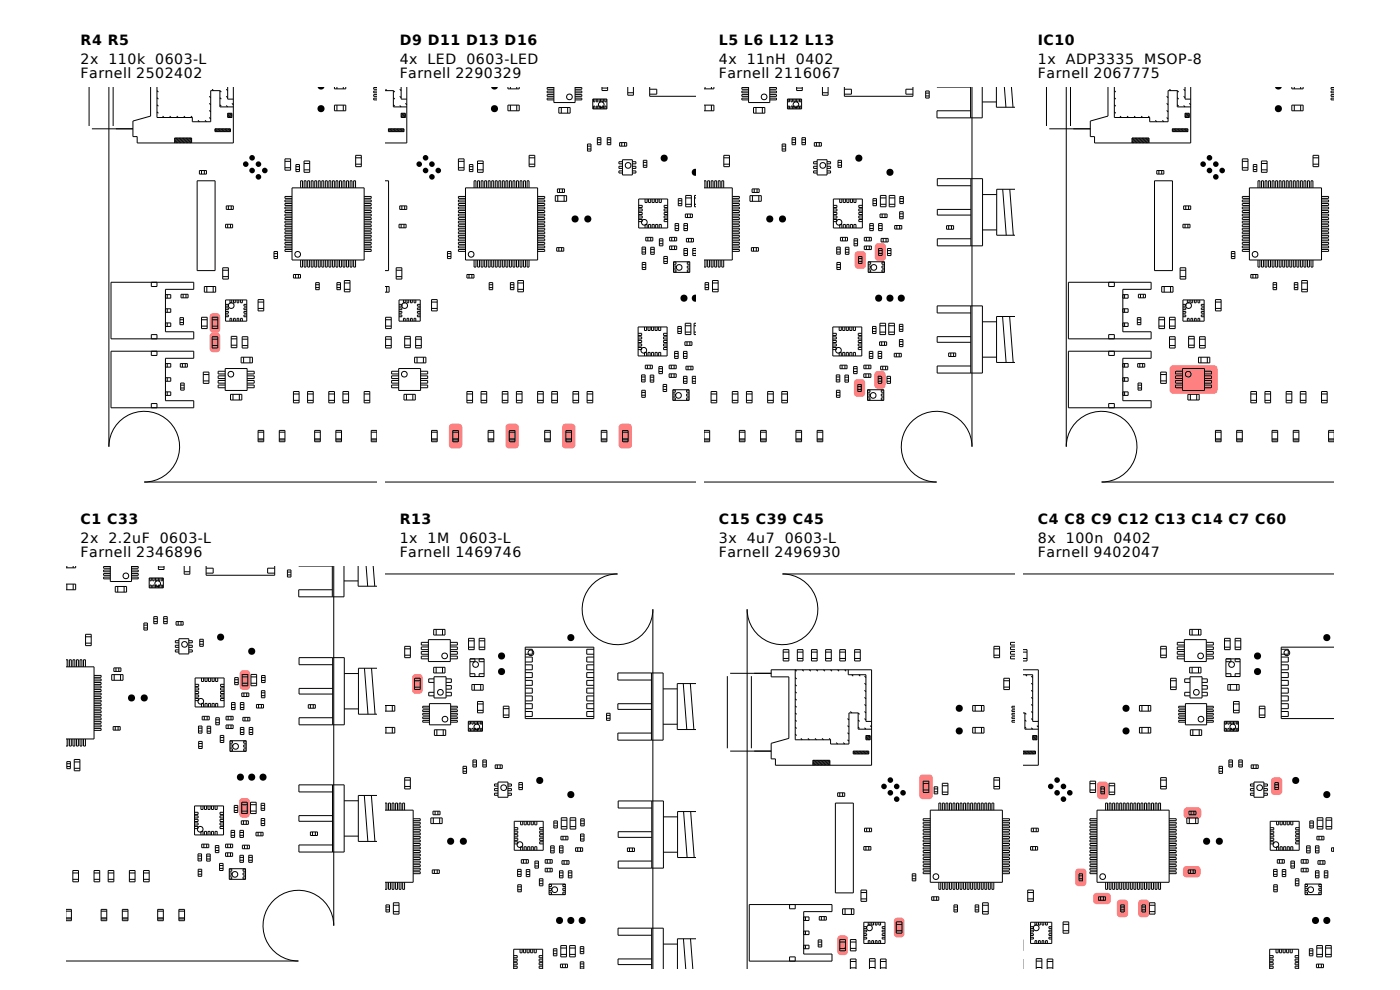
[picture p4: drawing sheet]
<svg xmlns="http://www.w3.org/2000/svg" width="297mm" height="210mm" viewBox="0 0 297 210" stroke-linecap="round" stroke-linejoin="round" font-family="sans-serif">
<defs><g id="words">
<g font-size="3">
<text x="17.1" y="9.7">R4 R5</text>
<text x="84.8" y="9.7">D9 D11 D13 D16</text>
<text x="152.5" y="9.7">L5 L6 L12 L13</text>
<text x="220.2" y="9.7">IC10</text>
<text x="17.1" y="13.7">2x</text>
<text x="17.1" y="16.7">Farnell 2502402</text>
<text x="23" y="13.7">110k</text>
<text x="32.9" y="13.7">0603-L</text>
<text x="84.8" y="13.7">4x</text>
<text x="84.8" y="16.7">Farnell 2290329</text>
<text x="90.7" y="13.7">LED</text>
<text x="98.9" y="13.7">0603-LED</text>
<text x="152.5" y="13.7">4x</text>
<text x="152.5" y="16.7">Farnell 2116067</text>
<text x="158.4" y="13.7">11nH</text>
<text x="168.9" y="13.7">0402</text>
<text x="220.2" y="13.7">1x</text>
<text x="220.2" y="16.7">Farnell 2067775</text>
<text x="226.1" y="13.7">ADP3335</text>
<text x="242.8" y="13.7">MSOP-8</text>
<text x="17.1" y="111.3">C1 C33</text>
<text x="84.8" y="111.3">R13</text>
<text x="152.5" y="111.3">C15 C39 C45</text>
<text x="220.2" y="111.3">C4 C8 C9 C12 C13 C14 C7 C60</text>
<text x="17.1" y="115.3">2x</text>
<text x="17.1" y="118.3">Farnell 2346896</text>
<text x="23" y="115.3">2.2uF</text>
<text x="33.9" y="115.3">0603-L</text>
<text x="84.8" y="115.3">1x</text>
<text x="84.8" y="118.3">Farnell 1469746</text>
<text x="90.7" y="115.3">1M</text>
<text x="97.5" y="115.3">0603-L</text>
<text x="152.5" y="115.3">3x</text>
<text x="152.5" y="118.3">Farnell 2496930</text>
<text x="158.4" y="115.3">4u7</text>
<text x="166.5" y="115.3">0603-L</text>
<text x="220.2" y="115.3">8x</text>
<text x="220.2" y="118.3">Farnell 9402047</text>
<text x="226.1" y="115.3">100n</text>
<text x="236.2" y="115.3">0402</text>
</g>
</g></defs>
<g fill="#ff8080">
<path d="M44.7 66.6a1.45 1.45 0 0 1 2 .3v3a.75 .75 0 0 1-.7 .7h-.8a.75 .75 0 0 1-.7-.7v-2.7z"/>
<path d="M44.7 70.8a1.45 1.45 0 0 1 2 .2v3a.75 .75 0 0 1-.7 .7h-.8a.75 .75 0 0 1-.7-.7v-2.7z"/>
</g>
<g fill="none" stroke="#000" stroke-width=".21">
<path d="M18.9 18.6v8.1M23.1 18.6v76.2a7.5 7.5 0 0 1 7.5-7.5 7.5 7.5 0 0 1 7.5 7.5 7.5 7.5 0 0 1-7.5 7.5h49.3M24 18.6v8.1M32 18.6v6l-3.8 1.1v3.3h.9v1.3h20.4v-11.7M33.3 18.6v6.3h7.5M33.3 19.2l.3 .3M45 18.9l.3 .3M46.7 19.2l.3 .3M46.7 19.2h-2v6.6h-3.9v-.9M46.7 19.2v3.5h2.8M48 18.9l.3 .3M48.3 18.6v2.4h1.2"/>
<path d="M71 18.6v.3h2.4v-.3M71.5 18.6v.3M72.8 18.6v.3M79.3 18.6v.3h.6M79.9 19.3h-.6v.4h.6M19.5 27.3h8.7M33.3 23.7l.3 .3M33.3 22.2l.3 .3M33.3 20.7l.3 .3M34.5 24.6l.3 .3M36 24.6l.3 .3M37.1 29.3l1 1"/>
<path d="M37.1 29.6l.7 .7M37.1 29.9l.4 .4M37.1 30.2l.1 .1M37.1 29.3h3.6v1M37.1 29.3v1M37.4 29.3l1 1M37.5 24.6l.3 .3M37.7 29.3l1 1M38 29.3l1 1M38.3 29.3l1 1M38.6 29.3l1 1M38.9 29.3l1 1"/>
<path d="M39 24.6l.3 .3M39.2 29.3l1 1M39.5 29.3l1 1M39.8 29.3l.9 .9M40.1 29.3l.6 .6M40.4 29.3l.3 .3M40.5 24.6l.3 .3M41.8 38.4h3.8v19h-3.8zM42 25.5l.3 .3M42.3 36.2h1.5v.7h-1.5zM42.8 36.2v.7M43.4 36.2v.7"/>
<path d="M43.5 25.5l.3 .3M44.4 20.4l.3 .3M44.4 21.9l.3 .3M44.4 23.4l.3 .3M44.4 24.9l.3 .3M45.6 27.3h3.3v.6M45.6 27.3v.6h3.3M45.6 27.6l.3 .3M45.6 27.3l.6 .6M45.9 27.3l.6 .6M46.2 27.3l.6 .6M46.5 27.3l.6 .6"/>
<path d="M46.7 22.2l.3 .3M46.7 20.7l.3 .3M46.8 27.3l.6 .6M47.1 27.3l.6 .6M47.4 27.3l.6 .6M47.7 27.3l.6 .6M48 22.4l.3 .3M48 20.4l.3 .3M48 27.3l.6 .6M48.3 24v.9h.9M48.3 24.3l.6 .6M48.3 24l.9 .9"/>
<path d="M48.3 24.6l.3 .3M48.3 27.3l.6 .6M48.3 24h.9v.9M48.6 24l.6 .6M48.6 27.3l.3 .3M48.9 24l.3 .3M49.2 21.9l.3 .3M60.5 33.7h1.2v2.4h-1.2zM60.5 35.6h1.2M60.5 34.2h1.2M62 39.9h15.3v15.3h-15.3zM62.8 35.4h.7"/>
<path d="M62.8 36h.7M62.8 34.9h.7v1.5h-.7zM63.8 39.9v-1.5h.4v1.5M64.5 36h1.2M64.5 34.7h1.2M64.5 34.2h1.2v2.4h-1.2zM64.5 39.9v-1.5h.4v1.5M65.3 39.9v-1.5h.4v1.5M66 39.9v-1.5h.4v1.5M66.8 39.9v-1.5h.4v1.5M67.5 39.9v-1.5h.4v1.5M68.3 39.9v-1.5h.4v1.5"/>
<path d="M69 39.9v-1.5h.4v1.5M69.8 39.9v-1.5h.4v1.5M70.5 39.9v-1.5h.4v1.5M71 22.3h2.4v1.2h-2.4zM71.3 39.9v-1.5h.4v1.5M71.5 22.3v1.2M72 39.9v-1.5h.4v1.5M72.8 39.9v-1.5h.4v1.5M72.8 22.3v1.2M73.5 39.9v-1.5h.4v1.5M74.3 39.9v-1.5h.4v1.5M75 39.9v-1.5h.4v1.5"/>
<path d="M75.5 33h1.2v2.4h-1.2zM75.5 33.5h1.2M75.5 34.8h1.2M79.9 20.1h-.6v.3h.6M79.9 20.8h-.6v.4h.6M23.6 59.9h17.5v1.5h-6v9h6v1.5h-17.5zM32.1 59.9v.9h1.2v-.9M47.3 56.8h1.2v2.4h-1.2zM47.3 58.7h1.2M47.3 57.3h1.2M47.9 47.6h1.5v.7h-1.5zM48 43.7h1.5v.7h-1.5z"/>
<path d="M48.3 47.6v.7M48.5 43.7v.7M48.9 47.6v.7M49.1 43.7v.7M58.1 53.4h.8v1.5h-.8zM58.1 53.8h.8M58.1 54.4h.8M62 52.9h-1.5v.4h1.5M62 41.7h-1.5v.4h1.5M62 42.4h-1.5v.4h1.5M62 43.2h-1.5v.4h1.5M62 43.9h-1.5v.4h1.5"/>
<path d="M62 44.7h-1.5v.4h1.5M62 45.4h-1.5v.4h1.5M62 46.2h-1.5v.4h1.5M62 46.9h-1.5v.4h1.5M62 47.7h-1.5v.4h1.5M62 48.4h-1.5v.4h1.5M62 49.2h-1.5v.4h1.5M62 49.9h-1.5v.4h1.5M62 50.7h-1.5v.4h1.5M62 51.4h-1.5v.4h1.5M62 52.2h-1.5v.4h1.5M62.3 58.2h1.5v.8h-1.5z"/>
<path d="M62.7 58.2v.8M63.3 58.2v.8M63.8 55.2v1.5h.4v-1.5M64.5 55.2v1.5h.4v-1.5M65.3 55.2v1.5h.4v-1.5M66 55.2v1.5h.4v-1.5M66.8 55.2v1.5h.4v-1.5M67 60h.7v1.5h-.7zM67.5 55.2v1.5h.4v-1.5M68.3 55.2v1.5h.4v-1.5M69 55.2v1.5h.4v-1.5M69.8 55.2v1.5h.4v-1.5"/>
<path d="M70.5 55.2v1.5h.4v-1.5M71.3 55.2v1.5h.4v-1.5M71.5 60h.7v1.5h-.7zM72 55.2v1.5h.4v-1.5M72.8 55.2v1.5h.4v-1.5M73.1 59.5h1.2v2.4h-1.2zM73.5 55.2v1.5h.4v-1.5M74.3 55.2v1.5h.4v-1.5M75 55.2v1.5h.4v-1.5M77.3 52.9h1.5v.4h-1.5M77.3 41.7h1.5v.4h-1.5M77.3 42.4h1.5v.4h-1.5"/>
<path d="M77.3 43.2h1.5v.4h-1.5M77.3 43.9h1.5v.4h-1.5M77.3 44.7h1.5v.4h-1.5M77.3 45.4h1.5v.4h-1.5M77.3 46.2h1.5v.4h-1.5M77.3 46.9h1.5v.4h-1.5M77.3 47.7h1.5v.4h-1.5M77.3 48.4h1.5v.4h-1.5M77.3 49.2h1.5v.4h-1.5M77.3 49.9h1.5v.4h-1.5M77.3 50.7h1.5v.4h-1.5M77.3 51.4h1.5v.4h-1.5"/>
<path d="M77.3 52.2h1.5v.4h-1.5M23.6 74.5h17.5v1.5h-6v9h6v1.5h-17.5zM32.1 71.9v-.9h1.2v.9M32.1 74.5v.9h1.2v-.9M35.1 77.1h1.1v.8h-1.1M35.1 62.5h1.1v.8h-1.1M35.1 65.5h1.1v.8h-1.1M35.1 68.5h1.1v.8h-1.1M35.5 62.5v.8M35.5 65.5v.8M35.5 68.5v.8M35.5 77.1v.8"/>
<path d="M38.2 67.8h.7M38.2 68.4h.7M38.2 67.4h.7v1.5h-.7zM38.3 77.1h1.5v.8h-1.5zM38.4 62.4h1.5v.8h-1.5zM38.7 77.1v.8M38.9 62.4v.8M39.3 77.1v.8M39.5 62.4v.8M42.8 67.3h1.2v2.4h-1.2zM42.8 67.8h1.2M42.8 69.2h1.2"/>
<path d="M43.1 79.5h1.2M43.1 78.9h1.2v2.4h-1.2zM43.4 60.8h2.4v1.2h-2.4zM43.9 60.8v1.2M45 67.3h1.2v2.4h-1.2zM45 67.8h1.2M45 69.2h1.2M45 71.4h1.2v2.4h-1.2zM45 72h1.2M45 73.3h1.2M45.2 60.8v1.2M47.8 78.8h-1.5v.5h1.5"/>
<path d="M47.8 79.7h-1.5v.6h1.5M47.8 78.2h4.6v4.6h-4.6zM47.9 64.6h.6v.3h-.6M47.9 65.3h.6v.4h-.6M47.9 66.1h.6v.3h-.6M47.9 66.8h.6v.4h-.6M47.9 63.6h4.5v4.5h-4.5zM48.8 68.1v-.6h.4v.6M48.8 63.6v.6h.4v-.6M49.1 71.4h1.2v2.4h-1.2zM49.1 71.9h1.2M49.1 73.2h1.2"/>
<path d="M49.5 68.1v-.6h.4v.6M49.5 63.6v.6h.4v-.6M50.3 68.1v-.6h.4v.6M50.3 63.6v.6h.4v-.6M51 63.6v.6h.4v-.6M51 68.1v-.6h.4v.6M51.2 75.8h2.4v1.2h-2.4zM51.4 71.4h1.2v2.4h-1.2zM51.4 72h1.2M51.4 73.3h1.2M51.7 75.8v1.2M52.4 64.6h-.6v.3h.6"/>
<path d="M52.4 65.3h-.6v.4h.6M52.4 66.1h-.6v.3h.6M52.4 66.8h-.6v.4h.6M52.4 78.8h1.5v.5h-1.5M52.4 79.7h1.5v.6h-1.5M53 75.8v1.2M54.8 63.6h1.2v2.4h-1.2zM54.8 65.4h1.2M54.8 64.1h1.2M67 61h.7M67 60.4h.7M71.5 61h.7"/>
<path d="M71.5 60.4h.7M73.1 60h1.2M73.1 61.4h1.2M32.1 86.5v-.9h1.2v.9M35.1 83.1h1.1v.8h-1.1M35.1 80.1h1.1v.8h-1.1M35.5 80.1v.8M35.5 83.1v.8M38.3 81.3h.8v1.5h-.8zM38.3 81.7h.8M38.3 82.3h.8M43.1 80.8h1.2"/>
<path d="M47.8 80.7h-1.5v.6h1.5M47.8 81.7h-1.5v.6h1.5M48.9 83.7h2.4v1.2h-2.4zM49.4 83.7v1.2M50.8 83.7v1.2M52.4 80.7h1.5v.6h-1.5M52.4 81.7h1.5v.6h-1.5M54.8 91.3h1.2v2.4h-1.2zM54.8 91.7h1.2M54.8 93.3h1.2M54.8 93.1h1.2M59.3 91.3h1.2v2.4h-1.2z"/>
<path d="M59.3 91.7h1.2M59.3 93.3h1.2M59.3 93.1h1.2M62.3 83.1h1.2v2.4h-1.2zM62.3 84.9h1.2M62.3 83.6h1.2M65.3 84.9h1.2M65.3 83.6h1.2M65.3 83.1h1.2v2.4h-1.2zM66.8 91.7h1.2M66.8 93.3h1.2M66.8 93.1h1.2"/>
<path d="M66.8 91.3h1.2v2.4h-1.2zM69.8 83.1h1.2v2.4h-1.2zM69.8 84.9h1.2M69.8 83.6h1.2M71.3 91.7h1.2M71.3 93.3h1.2M71.3 93.1h1.2M71.3 91.3h1.2v2.4h-1.2zM72.8 83.1h1.2v2.4h-1.2zM72.8 84.9h1.2M72.8 83.6h1.2M77.3 83.1h1.2v2.4h-1.2z"/>
<path d="M77.3 84.9h1.2M77.3 83.6h1.2M78.8 91.7h1.1M78.8 93.3h1.1M78.8 93.1h1.1M79.9 91.3h-1.1v2.4h1.1"/>
<circle cx="63.2" cy="54" r=".6"/>
<circle cx="49" cy="79.4" r=".6"/>
<circle cx="49.1" cy="64.8" r=".6"/>
</g>
<g fill="#000">
<path d="M67.4 18.6h1.5a.9 .9 0 0 1-1.5 0z"/>
<circle cx="52.1" cy="34.8" r=".6"/>
<circle cx="53.5" cy="33.5" r=".6"/>
<circle cx="53.5" cy="36.2" r=".59"/>
<circle cx="54.8" cy="37.5" r=".6"/>
<circle cx="54.8" cy="34.8" r=".6"/>
<circle cx="56.2" cy="36.2" r=".59"/>
<circle cx="68.1" cy="23.1" r=".76"/>
</g>
<g fill="#ff8080">
<path d="M51.1 142.4a1.45 1.45 0 0 1 1.9 .2l.1 3a.75 .75 0 0 1-.8 .8h-.7a.75 .75 0 0 1-.8-.8v-2.7z"/>
<path d="M51 169.5a1.45 1.45 0 0 1 1.9 .3l.1 2.9a.75 .75 0 0 1-.8 .8h-.7a.75 .75 0 0 1-.7-.8v-2.7z"/>
</g>
<g fill="none" stroke="#000" stroke-width=".21">
<path d="M14.1 140h.3v1.5M14.1 123.9h2v1.2h-2M14.2 120.2v.3M14.2 123.9v1.2M15.5 120.2v.3M15.5 123.9v1.2M16.1 120.2v.3h-2M18.2 134.6h1.2v2.4h-1.2zM18.2 135.1h1.2M18.2 136.4h1.2M22 120.2v.4h1.4M23.4 121.7h-1.4v.4h1.4"/>
<path d="M23.4 120.9h-1.4v.4h1.4M23.4 120.2v3.2h4.5v-3.2M23.4 122.4h-1.4v.4h1.4M24.5 124.4h2.4v1.2h-2.4zM25 124.4v1.2M26.3 124.4v1.2M27.9 121.7h1.4v.4h-1.4M27.9 120.9h1.4v.4h-1.4M27.9 122.4h1.4v.4h-1.4M29.3 120.2v.4h-1.4M30.5 132.2h.8v1.5h-.8zM30.5 133.2h.8"/>
<path d="M30.5 132.6h.8M31.7 122.6h3v2.1h-3zM31.8 122.6v.6h.3v-.6M31.8 124.7v-.6h.3v.6M32.4 122.6v.6h.3v-.6M32.4 124.7v-.6h.3v.6M32.6 130.8h.8v1.5h-.8zM32.6 131.3h.8M32.6 131.9h.8M33 122.6v.6h.3v-.6M33 124.7v-.6h.3v.6M33.6 120.2v.6h1.2v-.6"/>
<path d="M33.6 122.6v.6h.3v-.6M33.6 124.7v-.6h.3v.6M33.6 120.3h1.2M34.2 122.6v.6h.3v-.6M34.2 124.7v-.6h.3v.6M34.7 130.8h.8v1.5h-.8zM34.7 131.3h.8M34.7 131.9h.8M37.4 131.9h1.5v.7h-1.5zM37.8 131.9v.7M38 135.5h2.1v3.2h-2.1zM38 135.9h-.8v.5h.8"/>
<path d="M38 136.9h-.8v.4h.8M38 137.9h-.8v.4h.8M38.4 131.9v.7M39.1 121.3h1.2M39.1 120.2v1.6h1.2v-1.6M40.1 135.9h.7v.5h-.7M40.1 136.9h.7v.4h-.7M40.1 137.9h.7v.4h-.7M42.4 135.6h.7v1.5h-.7zM42.4 136.7h.7M42.4 136.1h.7M43.7 120.2v1.8h14.6v-1.8"/>
<path d="M43.7 120.5h1.5v1.1h-1.5M58.3 120.5h-1.5v1.1h1.5M61 120.9h.7v1.5h-.7zM61 121.4h.7M61 122h.7M70.5 120.2v6.4M70.6 139.5v14.3M70.8 120.2v76.2a7.5 7.5 0 0 0-7.5-7.5 7.5 7.5 0 0 0-7.5 7.5 7.5 7.5 0 0 0 7.5 7.5h-49.2M73 123.2h3M73 120.2v6.4h-9.6v-1.5h7.1M76 120.2v4.2h3.9M77.7 120.2l.3 4.2"/>
<path d="M79.2 120.2l.3 4.2M14.1 141.5h5.9v15.3h-5.9M14.4 156.8v1.5h-.3M14.7 156.8v1.5h.4v-1.5M14.7 141.5v-1.5h.4v1.5M15.5 156.8v1.5h.4v-1.5M15.5 141.5v-1.5h.4v1.5M16.2 156.8v1.5h.4v-1.5M16.2 141.5v-1.5h.4v1.5M17 141.5v-1.5h.4v1.5M17 156.8v1.5h.4v-1.5M17.7 156.8v1.5h.4v-1.5"/>
<path d="M17.7 141.5v-1.5h.4v1.5M20 144.8h1.5v.4h-1.5M20 147.8h1.5v.4h-1.5M20 147h1.5v.4h-1.5M20 153.8h1.5v.4h-1.5M20 152.3h1.5v.4h-1.5M20 143.3h1.5v.4h-1.5M20 144h1.5v.4h-1.5M20 145.5h1.5v.4h-1.5M20 146.3h1.5v.4h-1.5M20 148.5h1.5v.4h-1.5M20 149.3h1.5v.4h-1.5"/>
<path d="M20 150h1.5v.4h-1.5M20 150.8h1.5v.4h-1.5M20 151.5h1.5v.4h-1.5M20 153h1.5v.4h-1.5M20 154.5h1.5v.4h-1.5M23.7 143.1h2.4v1.2h-2.4zM24 154.1h1.5v.8h-1.5zM24.2 141.7h1.5v.7h-1.5zM24.2 143.1v1.2M24.5 154.1v.8M24.6 141.7v.7M25.1 154.1v.8"/>
<path d="M25.2 141.7v.7M25.6 143.1v1.2M41.4 145.2h.7v.4h-.7M41.4 145.9h.7v.5h-.7M41.4 146.7h.7v.4h-.7M41.4 147.4h.7v.5h-.7M41.4 148.2h.7v.4h-.7M41.4 143.8h6.1v6.2h-6.1zM42.1 155.1h.8M42.1 154h.8v1.5h-.8zM42.1 154.5h.8M42.1 157.3h.8v1.5h-.8z"/>
<path d="M42.1 158.3h.8M42.1 157.7h.8M42.7 143.8v.8h.5v-.8M42.7 150v-.8h.5v.8M42.9 152h1.5v.7h-1.5zM43.3 152v.7M43.5 143.8v.8h.4v-.8M43.5 150v-.8h.4v.8M43.9 155.1h.8M43.9 154.5h.8M43.9 154.1h.8v1.5h-.8zM43.9 152v.7"/>
<path d="M44.2 143.8v.8h.5v-.8M44.2 150v-.8h.5v.8M45 143.8v.8h.4v-.8M45 150v-.8h.4v.8M45.7 143.8v.8h.5v-.8M45.7 150v-.8h.5v.8M45.8 152.3h.7v1.5h-.7zM45.8 152.7h.7M45.8 153.3h.7M46.7 156h.8v1.5h-.8zM46.7 156.5h.8M46.7 157.1h.8"/>
<path d="M47.5 148.2h-.7v.4h.7M47.5 145.9h-.7v.5h.7M47.5 145.2h-.7v.4h.7M47.5 146.7h-.7v.4h.7M47.5 147.4h-.7v.5h.7M48 152h1.5v.7h-1.5zM48 153.8h1.5v.8h-1.5zM48.4 152v.7M48.4 153.8v.8M48.8 157.1h3.4v2.3h-3.4zM48.8 157.2h.5v.5h-.5M48.8 158h.5v.5h-.5"/>
<path d="M48.8 158.9h.5v.4h-.5M49 152v.7M49 153.8v.8M49.1 149h.8v1.5h-.8zM49.1 149.5h.8M49.1 150.1h.8M49.8 144.2h.7M49.8 144.8h.7M49.8 143.8h.7v1.5h-.7zM51 149h.7v1.5h-.7zM51 154.3h.7v1.5h-.7zM51 149.5h.7"/>
<path d="M51 150.1h.7M51 155.4h.7M51 154.8h.7M51.3 147h1.5v.8h-1.5zM51.4 143.1h1.2v2.4h-1.2zM51.4 145h1.2M51.4 143.6h1.2M51.5 152.2h1.5v.7h-1.5zM51.7 147v.8M52 152.2v.7M52.2 157.2h-.5v.5h.5M52.2 158h-.5v.5h.5"/>
<path d="M52.2 158.9h-.5v.4h.5M52.3 147v.8M52.6 152.2v.7M52.9 155.4h.7M52.9 154.8h.7M52.9 154.3h.7v1.5h-.7zM53.2 143.1h1.2v2.4h-1.2zM53.2 145h1.2M53.2 143.6h1.2M54.4 149.5h1.5v.7h-1.5zM54.9 149.5v.7M55.5 146.5h.7v1.5h-.7z"/>
<path d="M55.5 149.5v.7M55.5 147.6h.7M55.5 147h.7M55.5 143.3h.7v1.5h-.7zM55.5 143.8h.7M55.5 144.4h.7M65.4 149.5h1.5v.7h-1.5zM65.9 149.5v.7M66.5 149.5v.7M70.6 141h-7.2v-1.5h9.6v14.3h-9.6v-1.5h7.2M70.6 146h-7.2v1.2h7.2M73 150.4h3.1"/>
<path d="M73 142.9h3.1M77.3 141.8l.8 9.7M78.8 141.8l.8 9.7M79.9 141.8h-3.8v9.7h3.8M14.2 162.6h.7M14.2 162h.7M14.2 161.6h.7v1.5h-.7zM15.8 161.1h1.2v2.4h-1.2zM15.8 161.6h1.2M15.8 163h1.2M41.3 172.3h.7v.5h-.7M41.3 173.1h.7v.4h-.7"/>
<path d="M41.3 173.8h.7v.5h-.7M41.3 174.6h.7v.4h-.7M41.3 175.3h.7v.5h-.7M41.3 171h6.1v6.1h-6.1zM42.6 171v.7h.5v-.7M42.6 177.1v-.7h.5v.7M42.8 179.1h1.5v.7h-1.5zM43.2 179.1v.7M43.4 177.1v-.7h.4v.7M43.4 171v.7h.4v-.7M43.8 179.1v.7M44.1 177.1v-.7h.5v.7"/>
<path d="M44.1 171v.7h.5v-.7M44.9 177.1v-.7h.4v.7M44.9 171v.7h.4v-.7M45.6 177.1v-.7h.5v.7M45.6 171v.7h.5v-.7M45.7 179.8h.7M45.7 179.4h.7v1.5h-.7zM47.4 172.3h-.7v.5h.7M47.4 173.1h-.7v.4h.7M47.4 173.8h-.7v.5h.7M47.4 174.6h-.7v.4h.7M47.4 175.3h-.7v.5h.7"/>
<path d="M47.9 179.1h1.5v.7h-1.5zM48.3 179.1v.7M48.9 179.1v.7M49 177.2h.8M49 176.6h.8M49 176.2h.8v1.5h-.8zM49.7 170.9h.8v1.5h-.8zM49.7 171.9h.8M49.7 171.3h.8M50.9 176.2h.8v1.5h-.8zM50.9 177.2h.8M50.9 176.6h.8"/>
<path d="M51.2 174.1h1.5v.8h-1.5zM51.3 170.2h1.2v2.4h-1.2zM51.3 172.1h1.2M51.3 170.7h1.2M51.4 179.3h1.5v.8h-1.5zM51.7 174.1v.8M51.9 179.3v.8M52.2 174.1v.8M52.5 179.3v.8M53.2 170.2h1.2v2.4h-1.2zM53.2 172.1h1.2M53.2 170.7h1.2"/>
<path d="M54.3 176.6h1.5v.7h-1.5zM54.8 176.6v.7M55.4 176.6v.7M55.4 170.9h.8M55.4 170.4h.8v1.5h-.8zM55.4 171.5h.8M55.4 173.6h.8v1.5h-.8zM55.4 174.7h.8M55.4 174.1h.8M65.9 176.5h1.5v.7h-1.5zM66.3 176.5v.7M66.9 176.5v.7"/>
<path d="M70.5 168h-7.1v-1.5h9.6v14.3h-9.6v-1.5h7.1M70.5 173h-7.1v1.2h7.1M70.5 166.5v14.3M73 177.4h3M73 169.9h3M77.3 168.8l.7 9.7M78.8 168.8l.7 9.7M79.9 168.8h-3.9v9.7h3.9M14.1 192.9h1.1v2.4h-1.1M14.1 194.7h1.1M14.1 194.9h1.1M14.1 193.3h1.1"/>
<path d="M15.5 184.7h1.2v2.4h-1.2zM15.5 186.5h1.2M15.5 185.2h1.2M20 184.7h1.2v2.4h-1.2zM20 186.5h1.2M20 185.2h1.2M21.5 192.9h1.2v2.4h-1.2zM21.5 194.7h1.2M21.5 194.9h1.2M21.5 193.3h1.2M23 184.7h1.2v2.4h-1.2zM23 186.5h1.2"/>
<path d="M23 185.2h1.2M26 192.9h1.2v2.4h-1.2zM26 194.7h1.2M26 194.9h1.2M26 193.3h1.2M27.5 186.5h1.2M27.5 185.2h1.2M27.5 184.7h1.2v2.4h-1.2zM30.5 186.5h1.2M30.5 185.2h1.2M30.5 184.7h1.2v2.4h-1.2zM33.5 192.9h1.2v2.4h-1.2z"/>
<path d="M33.5 194.7h1.2M33.5 194.9h1.2M33.5 193.3h1.2M38 192.9h1.2v2.4h-1.2zM38 194.7h1.2M38 194.9h1.2M38 193.3h1.2M42 181.6h.8M42 181.1h.8v1.5h-.8zM42 182.2h.8M42 184.4h.8v1.5h-.8zM42 185.5h.8"/>
<path d="M42 184.9h.8M43.8 182.2h.8M43.8 181.6h.8M43.8 181.2h.8v1.5h-.8zM45.7 180.4h.7M46.6 184.2h.7M46.6 183.6h.7M46.6 183.2h.7v1.5h-.7zM47.9 180.9h1.5v.8h-1.5zM48.3 180.9v.8M48.6 184.3h3.5v2.2h-3.5zM48.6 184.4h.6v.4h-.6"/>
<path d="M48.6 185.2h.6v.4h-.6M48.6 186h.6v.5h-.6M48.9 180.9v.8M50.9 181.4h.8v1.5h-.8zM50.9 182.5h.8M50.9 181.9h.8M52.1 184.4h-.5v.4h.5M52.1 185.2h-.5v.4h.5M52.1 186h-.5v.5h.5M52.8 181.4h.7v1.5h-.7zM52.8 182.5h.7M52.8 181.9h.7"/>
<circle cx="26.7" cy="122.2" r=".6"/>
<circle cx="33.5" cy="123.8" r=".6"/>
<circle cx="39.2" cy="136.7" r=".6"/>
<circle cx="42.6" cy="148.8" r=".6"/>
<circle cx="50" cy="158.3" r=".6"/>
<circle cx="42.5" cy="175.9" r=".6"/>
<circle cx="49.8" cy="185.5" r=".6"/>
</g>
<g fill="#000">
<circle cx="46.8" cy="135.2" r=".76"/>
<circle cx="53.4" cy="138.2" r=".76"/>
<circle cx="27.9" cy="148.1" r=".76"/>
<circle cx="30.6" cy="148.1" r=".76"/>
<circle cx="51" cy="164.9" r=".76"/>
<circle cx="53.4" cy="164.9" r=".76"/>
<circle cx="55.8" cy="164.9" r=".76"/>
</g>
<g fill="#ff8080">
<path d="M107.5 90.1a2.63 2.63 0 0 1 2.1-.2l.4 .4 .1 .3v3.8a.75 .75 0 0 1-.8 .7h-1.3a.75 .75 0 0 1-.8-.7v-3.8z"/>
<path d="M119.5 90.1a2.63 2.63 0 0 1 2.1-.2l.4 .4 .1 .3v3.8a.75 .75 0 0 1-.8 .7h-1.3a.75 .75 0 0 1-.8-.7v-3.8z"/>
<path d="M131.5 90.1a2.62 2.62 0 0 1 2.1-.2l.4 .4 .1 .3v3.8a.75 .75 0 0 1-.8 .7h-1.3a.75 .75 0 0 1-.8-.7v-3.8z"/>
<path d="M95.5 90.1a2.63 2.63 0 0 1 2.1-.2l.4 .4 .1 .3v3.8a.75 .75 0 0 1-.8 .7h-1.3a.75 .75 0 0 1-.8-.7v-3.8z"/>
</g>
<g fill="none" stroke="#000" stroke-width=".21">
<path d="M81.8 19.2h1.7M81.8 18.9l.3 .3M83.5 19.2l.3 .3M83.5 19.2v3.5h2.8M84.8 18.9l.3 .3M85.1 18.6v2.4h1.2M86.3 18.6v11.7h-4.5M107.8 18.6v.3h2.4v-.3M108.3 18.6v.3M109.6 18.6v.3M116.1 18.6v.3h1.4M117.5 19.3h-1.4v.4h1.4"/>
<path d="M117.5 18.6v3.2h4.5v-3.2M122 19.3h1.4v.4h-1.4M123.4 18.6v.3h-1.4M127.7 18.6v.6h1.2v-.6M127.7 18.7h1.2M133.2 19.7h1.2M133.2 18.6v1.6h1.2v-1.6M137.8 18.6v1.8h9.8M137.8 18.9h1.5v1.1h-1.5M81.8 38.4h.6v19h-.6M82.4 27.3h3.3v.6M82.4 27.3v.6h3.3"/>
<path d="M82.4 27.3l.6 .6M82.4 27.6l.3 .3M82.7 27.3l.6 .6M83 27.3l.6 .6M83.3 27.3l.6 .6M83.5 22.2l.3 .3M83.5 20.7l.3 .3M83.6 27.3l.6 .6M83.9 27.3l.6 .6M84.2 27.3l.6 .6M84.5 27.3l.6 .6M84.8 22.4l.3 .3"/>
<path d="M84.8 20.4l.3 .3M84.8 27.3l.6 .6M85.1 24h.9v.9M85.1 24v.9h.9M85.1 24l.9 .9M85.1 24.3l.6 .6M85.1 24.6l.3 .3M85.1 27.3l.6 .6M85.4 24l.6 .6M85.4 27.3l.3 .3M85.7 24l.3 .3M86 21.9l.3 .3"/>
<path d="M97.3 33.7h1.2v2.4h-1.2zM97.3 35.6h1.2M97.3 34.2h1.2M98.8 39.9h15.3v15.3h-15.3zM99.6 35.4h.7M99.6 36h.7M99.6 34.9h.7v1.5h-.7zM100.6 39.9v-1.5h.4v1.5M101.3 36h1.2M101.3 34.7h1.2M101.3 34.2h1.2v2.4h-1.2zM101.3 39.9v-1.5h.4v1.5"/>
<path d="M102.1 39.9v-1.5h.4v1.5M102.8 39.9v-1.5h.4v1.5M103.6 39.9v-1.5h.4v1.5M104.3 39.9v-1.5h.4v1.5M105.1 39.9v-1.5h.4v1.5M105.8 39.9v-1.5h.4v1.5M106.6 39.9v-1.5h.4v1.5M107.3 39.9v-1.5h.4v1.5M107.8 22.3h2.4v1.2h-2.4zM108.1 39.9v-1.5h.4v1.5M108.3 22.3v1.2M108.8 39.9v-1.5h.4v1.5"/>
<path d="M109.6 39.9v-1.5h.4v1.5M109.6 22.3v1.2M110.3 39.9v-1.5h.4v1.5M111.1 39.9v-1.5h.4v1.5M111.8 39.9v-1.5h.4v1.5M112.3 33h1.2v2.4h-1.2zM112.3 33.5h1.2M112.3 34.8h1.2M117.5 20.1h-1.4v.3h1.4M117.5 20.8h-1.4v.4h1.4M118.6 22.8h2.4v1.2h-2.4zM119.1 22.8v1.2"/>
<path d="M120.4 22.8v1.2M122 20.1h1.4v.3h-1.4M122 20.8h1.4v.4h-1.4M124.6 30.6h.8v1.5h-.8zM124.6 31.6h.8M124.6 31h.8M125.8 21h3v2.1h-3zM125.9 21v.6h.3v-.6M125.9 23.1v-.6h.3v.6M126.5 21v.6h.3v-.6M126.5 23.1v-.6h.3v.6M126.7 29.2h.8v1.5h-.8z"/>
<path d="M126.7 29.7h.8M126.7 30.3h.8M127.1 21v.6h.3v-.6M127.1 23.1v-.6h.3v.6M127.7 21v.6h.3v-.6M127.7 23.1v-.6h.3v.6M128.3 21v.6h.3v-.6M128.3 23.1v-.6h.3v.6M128.8 29.2h.8v1.5h-.8zM128.8 29.7h.8M128.8 30.3h.8M131.5 30.3h1.5v.7h-1.5z"/>
<path d="M131.9 30.3v.7M132.1 33.9h2.1v3.2h-2.1zM132.1 34.3h-.8v.5h.8M132.1 35.3h-.8v.4h.8M132.1 36.3h-.8v.4h.8M132.5 30.3v.7M134.2 34.3h.7v.5h-.7M134.2 35.3h.7v.4h-.7M134.2 36.3h.7v.4h-.7M136.5 34h.7v1.5h-.7zM136.5 35.1h.7M136.5 34.5h.7"/>
<path d="M84.1 56.8h1.2v2.4h-1.2zM84.1 58.7h1.2M84.1 57.3h1.2M84.7 47.6h1.5v.7h-1.5zM84.8 43.7h1.5v.7h-1.5zM85.1 47.6v.7M85.3 43.7v.7M85.7 47.6v.7M85.9 43.7v.7M94.9 53.4h.8v1.5h-.8zM94.9 53.8h.8M94.9 54.4h.8"/>
<path d="M98.8 43.2h-1.5v.4h1.5M98.8 45.4h-1.5v.4h1.5M98.8 52.9h-1.5v.4h1.5M98.8 41.7h-1.5v.4h1.5M98.8 42.4h-1.5v.4h1.5M98.8 43.9h-1.5v.4h1.5M98.8 44.7h-1.5v.4h1.5M98.8 46.2h-1.5v.4h1.5M98.8 46.9h-1.5v.4h1.5M98.8 47.7h-1.5v.4h1.5M98.8 48.4h-1.5v.4h1.5M98.8 49.2h-1.5v.4h1.5"/>
<path d="M98.8 49.9h-1.5v.4h1.5M98.8 50.7h-1.5v.4h1.5M98.8 51.4h-1.5v.4h1.5M98.8 52.2h-1.5v.4h1.5M99.1 58.2h1.5v.8h-1.5zM99.5 58.2v.8M100.1 58.2v.8M100.6 55.2v1.5h.4v-1.5M101.3 55.2v1.5h.4v-1.5M102.1 55.2v1.5h.4v-1.5M102.8 55.2v1.5h.4v-1.5M103.6 55.2v1.5h.4v-1.5"/>
<path d="M103.8 60h.7v1.5h-.7zM104.3 55.2v1.5h.4v-1.5M105.1 55.2v1.5h.4v-1.5M105.8 55.2v1.5h.4v-1.5M106.6 55.2v1.5h.4v-1.5M107.3 55.2v1.5h.4v-1.5M108.1 55.2v1.5h.4v-1.5M108.3 60h.7v1.5h-.7zM108.8 55.2v1.5h.4v-1.5M109.6 55.2v1.5h.4v-1.5M109.9 59.5h1.2v2.4h-1.2zM110.3 55.2v1.5h.4v-1.5"/>
<path d="M111.1 55.2v1.5h.4v-1.5M111.8 55.2v1.5h.4v-1.5M114.1 43.2h1.5v.4h-1.5M114.1 45.4h1.5v.4h-1.5M114.1 52.9h1.5v.4h-1.5M114.1 50.7h1.5v.4h-1.5M114.1 41.7h1.5v.4h-1.5M114.1 42.4h1.5v.4h-1.5M114.1 43.9h1.5v.4h-1.5M114.1 44.7h1.5v.4h-1.5M114.1 46.2h1.5v.4h-1.5M114.1 46.9h1.5v.4h-1.5"/>
<path d="M114.1 47.7h1.5v.4h-1.5M114.1 48.4h1.5v.4h-1.5M114.1 49.2h1.5v.4h-1.5M114.1 49.9h1.5v.4h-1.5M114.1 51.4h1.5v.4h-1.5M114.1 52.2h1.5v.4h-1.5M117.8 41.5h2.4v1.2h-2.4zM118.1 52.5h1.5v.8h-1.5zM118.3 40.1h1.5v.7h-1.5zM118.3 41.5v1.2M118.6 52.5v.8M118.7 40.1v.7"/>
<path d="M119.2 52.5v.8M119.3 40.1v.7M119.7 41.5v1.2M135.5 43.6h.8v.4h-.8M135.5 44.3h.8v.5h-.8M135.5 45.1h.8v.4h-.8M135.5 45.8h.8v.5h-.8M135.5 46.6h.8v.4h-.8M135.5 42.2h6.2v6.2h-6.2zM136.2 52.9h.8M136.2 52.4h.8v1.5h-.8zM136.2 53.5h.8"/>
<path d="M136.3 55.7h.7v1.5h-.7zM136.3 56.7h.7M136.3 56.1h.7M136.9 42.2v.8h.4v-.8M136.9 48.4v-.8h.4v.8M137 50.4h1.5v.7h-1.5zM137.5 50.4v.7M137.6 42.2v.8h.5v-.8M137.6 48.4v-.8h.5v.8M138.1 53.5h.7M138.1 52.9h.7M138.1 52.5h.7v1.5h-.7z"/>
<path d="M138.1 50.4v.7M138.4 42.2v.8h.4v-.8M138.4 48.4v-.8h.4v.8M139.1 42.2v.8h.5v-.8M139.1 48.4v-.8h.5v.8M139.9 42.2v.8h.4v-.8M139.9 48.4v-.8h.4v.8M139.9 50.7h.7v1.5h-.7zM139.9 51.1h.7M139.9 51.7h.7M140.8 54.9h.8M140.8 54.4h.8v1.5h-.8z"/>
<path d="M140.8 55.5h.8M141.7 45.1h-.8v.4h.8M141.7 45.8h-.8v.5h.8M141.7 46.6h-.8v.4h.8M141.7 43.6h-.8v.4h.8M141.7 44.3h-.8v.5h.8M142.1 50.4h1.5v.7h-1.5zM142.1 52.2h1.5v.7h-1.5zM142.5 50.4v.7M142.5 52.2v.7M142.9 55.5h3.4v2.3h-3.4zM142.9 55.6h.5v.5h-.5"/>
<path d="M142.9 56.4h.5v.5h-.5M142.9 57.3h.5v.4h-.5M143.1 50.4v.7M143.1 52.2v.7M143.2 47.4h.8v1.5h-.8zM143.2 47.9h.8M143.2 48.5h.8M143.9 42.6h.8M143.9 43.2h.8M143.9 42.1h.8v1.5h-.8zM145.1 47.4h.8v1.5h-.8zM145.1 52.7h.8v1.5h-.8z"/>
<path d="M145.1 47.9h.8M145.1 48.5h.8M145.1 53.8h.8M145.1 53.2h.8M145.4 45.4h1.5v.8h-1.5zM145.5 41.5h1.2v2.4h-1.2zM145.5 43.3h1.2M145.5 42h1.2M145.6 50.6h1.5v.7h-1.5zM145.9 45.4v.8M146.1 50.6v.7M146.3 55.6h-.5v.5h.5"/>
<path d="M146.3 56.4h-.5v.5h.5M146.3 57.3h-.5v.4h.5M146.5 45.4v.8M146.7 50.6v.7M147 53.8h.6M147 53.2h.6M147.4 43.3h.2M147.4 42h.2M147.6 41.5h-.2v2.4h.2M147.6 52.7h-.6v1.5h.6M81.8 60.8h.8v1.2h-.8M81.8 67.3h1.2v2.4h-1.2z"/>
<path d="M81.8 71.4h1.2v2.4h-1.2zM81.8 69.2h1.2M81.8 67.8h1.2M81.8 72h1.2M81.8 73.3h1.2M82 60.8v1.2M84.6 79.7h-1.5v.6h1.5M84.6 78.8h-1.5v.5h1.5M84.6 78.2h4.6v4.6h-4.6zM84.7 64.6h.6v.3h-.6M84.7 65.3h.6v.4h-.6M84.7 66.1h.6v.3h-.6"/>
<path d="M84.7 66.8h.6v.4h-.6M84.7 63.6h4.5v4.5h-4.5zM85.6 68.1v-.6h.4v.6M85.6 63.6v.6h.4v-.6M85.9 73.2h1.2M85.9 71.4h1.2v2.4h-1.2zM85.9 71.9h1.2M86.3 68.1v-.6h.4v.6M86.3 63.6v.6h.4v-.6M87.1 68.1v-.6h.4v.6M87.1 63.6v.6h.4v-.6M87.8 63.6v.6h.4v-.6"/>
<path d="M87.8 68.1v-.6h.4v.6M88 75.8h2.4v1.2h-2.4zM88.2 71.4h1.2v2.4h-1.2zM88.2 72h1.2M88.2 73.3h1.2M88.5 75.8v1.2M89.2 64.6h-.6v.3h.6M89.2 65.3h-.6v.4h.6M89.2 66.1h-.6v.3h.6M89.2 66.8h-.6v.4h.6M89.2 79.7h1.5v.6h-1.5M89.2 78.8h1.5v.5h-1.5"/>
<path d="M89.8 75.8v1.2M91.6 63.6h1.2v2.4h-1.2zM91.6 65.4h1.2M91.6 64.1h1.2M103.8 61h.7M103.8 60.4h.7M108.3 61h.7M108.3 60.4h.7M109.9 60h1.2M109.9 61.4h1.2M135.4 70.7h.7v.5h-.7M135.4 71.5h.7v.4h-.7"/>
<path d="M135.4 72.2h.7v.5h-.7M135.4 73h.7v.4h-.7M135.4 73.7h.7v.5h-.7M135.4 69.4h6.1v6.1h-6.1zM136.1 79.5h.8v1.5h-.8zM136.1 80h.8M136.7 69.4v.7h.5v-.7M136.7 75.5v-.7h.5v.7M136.9 77.5h1.5v.7h-1.5zM137.4 77.5v.7M137.5 69.4v.7h.4v-.7M137.5 75.5v-.7h.4v.7"/>
<path d="M138 79.6h.7v1.5h-.7zM138 77.5v.7M138.2 69.4v.7h.5v-.7M138.2 75.5v-.7h.5v.7M139 75.5v-.7h.4v.7M139 69.4v.7h.4v-.7M139.7 75.5v-.7h.5v.7M139.7 69.4v.7h.5v-.7M139.8 78.8h.7M139.8 78.2h.7M139.8 77.8h.7v1.5h-.7zM141.5 71.5h-.7v.4h.7"/>
<path d="M141.5 70.7h-.7v.5h.7M141.5 72.2h-.7v.5h.7M141.5 73h-.7v.4h.7M141.5 73.7h-.7v.5h.7M142 79.3h1.5v.8h-1.5zM142 77.5h1.5v.7h-1.5zM142.4 79.3v.8M142.4 77.5v.7M143 79.3v.8M143 77.5v.7M143.1 74.5h.8v1.5h-.8zM143.1 75.6h.8"/>
<path d="M143.1 75h.8M143.8 69.3h.8v1.5h-.8zM143.8 70.3h.8M143.8 69.7h.8M145 74.5h.8v1.5h-.8zM145 79.8h.8v1.5h-.8zM145 75.6h.8M145 75h.8M145.3 72.5h1.5v.8h-1.5zM145.4 68.6h1.2v2.4h-1.2zM145.4 70.5h1.2M145.4 69.1h1.2"/>
<path d="M145.5 77.7h1.5v.7h-1.5zM145.8 72.5v.8M146 77.7v.7M146.4 72.5v.8M146.6 77.7v.7M147.3 70.5h.3M147.3 69.1h.3M147.6 68.6h-.3v2.4h.3M147.6 79.8h-.7v1.5h.7M84.6 80.7h-1.5v.6h1.5M84.6 81.7h-1.5v.6h1.5M85.7 83.7h2.4v1.2h-2.4z"/>
<path d="M86.2 83.7v1.2M87.6 83.7v1.2M89.2 80.7h1.5v.6h-1.5M89.2 81.7h1.5v.6h-1.5M91.6 91.3h1.2v2.4h-1.2zM91.6 91.7h1.2M91.6 93.3h1.2M91.6 93.1h1.2M96.1 91.3h1.2v2.4h-1.2zM96.1 91.7h1.2M96.1 93.3h1.2M96.1 93.1h1.2"/>
<path d="M99.1 83.1h1.2v2.4h-1.2zM99.1 84.9h1.2M99.1 83.6h1.2M102.1 84.9h1.2M102.1 83.6h1.2M102.1 83.1h1.2v2.4h-1.2zM103.6 91.7h1.2M103.6 93.3h1.2M103.6 93.1h1.2M103.6 91.3h1.2v2.4h-1.2zM106.6 83.1h1.2v2.4h-1.2zM106.6 84.9h1.2"/>
<path d="M106.6 83.6h1.2M108.1 91.7h1.2M108.1 93.3h1.2M108.1 93.1h1.2M108.1 91.3h1.2v2.4h-1.2zM109.6 83.1h1.2v2.4h-1.2zM109.6 84.9h1.2M109.6 83.6h1.2M114.1 83.1h1.2v2.4h-1.2zM114.1 84.9h1.2M114.1 83.6h1.2M115.6 91.7h1.2"/>
<path d="M115.6 93.3h1.2M115.6 93.1h1.2M115.6 91.3h1.2v2.4h-1.2zM117.1 83.1h1.2v2.4h-1.2zM117.1 84.9h1.2M117.1 83.6h1.2M120.1 91.7h1.2M120.1 93.3h1.2M120.1 93.1h1.2M120.1 91.3h1.2v2.4h-1.2zM121.6 84.9h1.2M121.6 83.6h1.2"/>
<path d="M121.6 83.1h1.2v2.4h-1.2zM124.6 84.9h1.2M124.6 83.6h1.2M124.6 83.1h1.2v2.4h-1.2zM127.6 91.7h1.2M127.6 93.3h1.2M127.6 93.1h1.2M127.6 91.3h1.2v2.4h-1.2zM132.1 91.7h1.2M132.1 93.3h1.2M132.1 93.1h1.2M132.1 91.3h1.2v2.4h-1.2z"/>
<path d="M136.1 80.6h.8M136.2 82.8h.7v1.5h-.7zM136.2 83.8h.7M136.2 83.2h.7M138 80.6h.7M138 80h.7M140.7 81.6h.7v1.5h-.7zM140.7 82.6h.7M140.7 82h.7M142.8 84.4h.5v.5h-.5M142.8 82.8h.5v.4h-.5M142.8 82.7h3.4v2.2h-3.4z"/>
<path d="M142.8 83.6h.5v.4h-.5M145 80.9h.8M145 80.3h.8M146.2 82.8h-.5v.4h.5M146.2 83.6h-.5v.4h.5M146.2 84.4h-.5v.5h.5M146.9 80.9h.7M146.9 80.3h.7M81.8 102.3h65.8"/>
<circle cx="120.8" cy="20.6" r=".6"/>
<circle cx="127.6" cy="22.2" r=".6"/>
<circle cx="133.3" cy="35.1" r=".6"/>
<circle cx="100" cy="54" r=".6"/>
<circle cx="136.7" cy="47.2" r=".6"/>
<circle cx="144.1" cy="56.7" r=".6"/>
<circle cx="85.8" cy="79.4" r=".6"/>
<circle cx="85.9" cy="64.8" r=".6"/>
<circle cx="136.6" cy="74.3" r=".6"/>
<circle cx="144" cy="83.9" r=".6"/>
</g>
<g fill="#000">
<path d="M104.2 18.6h1.5a.9 .9 0 0 1-1.5 0zM146.9 36.1l.3-.2h.4l-.1 1.4a.75 .75 0 0 1-.6-1.2zM147.1 62.6l.4-.1 .1 .1-.1 1.4a.76 .76 0 0 1-.7-.5 .76 .76 0 0 1 .3-.9z"/>
<circle cx="88.9" cy="34.8" r=".6"/>
<circle cx="90.3" cy="33.5" r=".6"/>
<circle cx="90.3" cy="36.2" r=".59"/>
<circle cx="91.6" cy="34.8" r=".6"/>
<circle cx="91.6" cy="37.5" r=".6"/>
<circle cx="93" cy="36.2" r=".59"/>
<circle cx="104.9" cy="23.1" r=".76"/>
<circle cx="140.9" cy="33.6" r=".76"/>
<circle cx="122" cy="46.5" r=".76"/>
<circle cx="124.7" cy="46.5" r=".76"/>
<circle cx="145.1" cy="63.3" r=".76"/>
</g>
<path d="M87.7 143.2a1.45 1.45 0 0 1 1.9 .3l.1 2.9a.75 .75 0 0 1-.8 .8h-.7a.75 .75 0 0 1-.8-.8v-2.7z" fill="#ff8080"/>
<g fill="none" stroke="#000" stroke-width=".21">
<path d="M81.8 121.8h49.2a7.5 7.5 0 0 0-7.5 7.5 7.5 7.5 0 0 0 7.5 7.5 7.5 7.5 0 0 0 7.5-7.5v76.1M85.9 137.1h1.2v2.4h-1.2zM85.9 139h1.2M85.9 137.6h1.2M90.9 137.2h-1.5v.6h1.5M90.9 138.2h-1.5v.6h1.5M90.9 135.7h4.6v4.6h-4.6zM90.9 139.2h-1.5v.6h1.5M90.9 136.3h-1.5v.5h1.5M92 133.5h2.4v1.2h-2.4zM92.5 133.5v1.2M93.9 133.5v1.2"/>
<path d="M95.5 137.2h1.5v.6h-1.5M95.5 138.2h1.5v.6h-1.5M95.5 139.2h1.5v.6h-1.5M95.5 136.3h1.5v.5h-1.5M99.4 137.3h1.2M99.4 135.4h1.2v2.4h-1.2zM99.4 136h1.2M99.7 139.8h3v3.7h-3zM100.8 139.8v.6h-1.1M101.7 137.3h1.2M101.7 135.4h1.2v2.4h-1.2zM101.7 136h1.2"/>
<path d="M101.7 139.8v.6h1M111.4 137.3h14.6v15.1h-14.6zM111.4 137.7h1.5v1.1h-1.5M111.4 139.4h1.5v1h-1.5M126 137.7h-1.5v1.1h1.5M126 139.4h-1.5v1h1.5M81.8 154.3h2v1.2h-2M81.8 149.7h2v1.2h-2M81.9 149.7v1.2M81.9 154.3v1.2M83.2 149.7v1.2M83.2 154.3v1.2"/>
<path d="M88 143.9h1.2v2.4h-1.2zM88 144.4h1.2M88 145.8h1.2M91.1 152.1h-1.4v.4h1.4M91.1 150.6h-1.4v.4h1.4M91.1 151.3h-1.4v.4h1.4M91.1 149.8h-1.4v.4h1.4M91.1 149.3h4.5v4.5h-4.5zM91.1 152.8h-1.4v.4h1.4M92 141.6h2.4v1.2h-2.4zM92.1 146.9h-1.1v.7h1.1M92.1 143.6h2.5v4.5h-2.5z"/>
<path d="M92.1 144h-1.1v.8h1.1M92.2 154.8h2.4v1.2h-2.4zM92.5 141.6v1.2M92.7 154.8v1.2M93.9 141.6v1.2M94 154.8v1.2M94.6 146.9h1.2v.7h-1.2M94.6 144h1.2v.8h-1.2M94.6 145.4h1.2v.8h-1.2M95.6 152.1h1.4v.4h-1.4M95.6 150.6h1.4v.4h-1.4M95.6 151.3h1.4v.4h-1.4"/>
<path d="M95.6 149.8h1.4v.4h-1.4M95.6 152.8h1.4v.4h-1.4M99.4 153h3v2.1h-3zM99.5 153v.6h.3v-.6M99.5 155.1v-.6h.3v.6M99.7 142.9h1.1v.6M100.1 145.2h2.4v1.2h-2.4zM100.1 153v.6h.3v-.6M100.1 155.1v-.6h.3v.6M100.6 145.2v1.2M100.7 153v.6h.3v-.6M100.7 155.1v-.6h.3v.6"/>
<path d="M101.3 148.8h1.2v2.4h-1.2zM101.3 153v.6h.3v-.6M101.3 155.1v-.6h.3v.6M101.3 150.7h1.2M101.3 149.3h1.2M101.9 153v.6h.3v-.6M101.9 155.1v-.6h.3v.6M102 145.2v1.2M102.7 142.9h-1v.6M106.8 150.3h1.2M106.8 151.7h1.2M106.8 149.8h1.2v2.4h-1.2z"/>
<path d="M111.4 141h1.5v1.1h-1.5M111.4 142.7h1.5v1h-1.5M111.4 144.3h1.5v1.1h-1.5M111.4 146h1.5v1h-1.5M111.4 147.6h1.5v1.1h-1.5M111.4 149.3h1.5v1h-1.5M111.4 150.9h1.5v1.1h-1.5M126 141h-1.5v1.1h1.5M126 142.7h-1.5v1h1.5M126 144.3h-1.5v1.1h1.5M126 146h-1.5v1h1.5M126 147.6h-1.5v1.1h1.5"/>
<path d="M126 149.3h-1.5v1h1.5M126 150.9h-1.5v1.1h1.5M128.7 151.3h.7v1.5h-.7zM128.7 151.8h.7M128.7 152.4h.7M138.2 149.3h-7.1v1.2h7.1M138.2 144.3h-7.1v-1.5h9.6v14.2h-9.6v-1.5h7.1M138.2 142.8v14.2M140.7 146.1h3M140.7 153.6h3M145 145l.7 9.8M146.5 145l.7 9.8"/>
<path d="M147.6 145h-3.9v9.8h3.9M81.8 171.9h5.9v15.3h-5.9M81.8 170.4h.3v1.5M82.4 171.9v-1.5h.4v1.5M83.2 171.9v-1.5h.4v1.5M83.9 171.9v-1.5h.4v1.5M84.7 171.9v-1.5h.4v1.5M85.4 171.9v-1.5h.4v1.5M85.9 165h1.2v2.4h-1.2zM85.9 165.5h1.2M85.9 166.8h1.2M87.7 175.2h1.5v.4h-1.5"/>
<path d="M87.7 178.2h1.5v.4h-1.5M87.7 177.4h1.5v.4h-1.5M87.7 173.7h1.5v.4h-1.5M87.7 174.4h1.5v.4h-1.5M87.7 175.9h1.5v.4h-1.5M87.7 176.7h1.5v.4h-1.5M87.7 178.9h1.5v.5h-1.5M87.7 179.7h1.5v.4h-1.5M91.4 173.5h2.4v1.2h-2.4zM91.9 172.1h1.5v.7h-1.5zM91.9 173.5v1.2M92.3 172.1v.7"/>
<path d="M92.9 172.1v.7M93.3 173.5v1.2M98.2 162.6h.8v1.5h-.8zM98.2 163.6h.8M98.2 163h.8M100.3 161.2h.8v1.5h-.8zM100.3 161.7h.8M100.3 162.3h.8M102.4 161.2h.8v1.5h-.8zM102.4 161.7h.8M102.4 162.3h.8M105.1 162.3h1.5v.7h-1.5z"/>
<path d="M105.5 162.3v.7M105.7 165.9h2.1v3.2h-2.1zM105.7 166.3h-.8v.5h.8M105.7 167.3h-.8v.4h.8M105.7 168.3h-.8v.4h.8M106.1 162.3v.7M107.8 166.3h.7v.5h-.7M107.8 167.3h.7v.4h-.7M107.8 168.3h.7v.4h-.7M109.1 175.6h.8v.4h-.8M109.1 176.3h.8v.5h-.8M109.1 177.1h.8v.4h-.8"/>
<path d="M109.1 177.8h.8v.5h-.8M109.1 178.6h.8v.4h-.8M109.1 174.2h6.2v6.2h-6.2zM110.1 166h.7v1.5h-.7zM110.1 167.1h.7M110.1 166.5h.7M110.5 174.2v.8h.4v-.8M111.2 174.2v.8h.5v-.8M112 174.2v.8h.4v-.8M112.7 174.2v.8h.5v-.8M113.5 174.2v.8h.4v-.8M115.3 178.6h-.8v.4h.8"/>
<path d="M115.3 177.8h-.8v.5h.8M115.3 177.1h-.8v.4h.8M115.3 175.6h-.8v.4h.8M115.3 176.3h-.8v.5h.8M116.8 179.4h.8v1.5h-.8zM116.8 179.9h.8M117.5 174.6h.8M117.5 175.2h.8M117.5 174.2h.8v1.5h-.8zM118.7 179.4h.8v1.5h-.8zM118.7 179.9h.8M119 177.4h1.5v.8h-1.5z"/>
<path d="M119.1 173.5h1.2v2.4h-1.2zM119.1 175.4h1.2M119.1 174h1.2M119.5 177.4v.8M120.1 177.4v.8M121 173.5h1.2v2.4h-1.2zM121 175.4h1.2M121 174h1.2M122.1 179.9h1.5v.7h-1.5zM122.6 179.9v.7M123.2 176.9h.7v1.5h-.7zM123.2 179.9v.7"/>
<path d="M123.2 178h.7M123.2 177.4h.7M123.2 173.7h.8v1.5h-.8zM123.2 174.2h.8M123.2 174.8h.8M133.1 179.9h1.5v.7h-1.5zM133.6 179.9v.7M134.2 179.9v.7M138.3 171.4h-7.1v-1.5h9.6v14.3h-9.6v-1.5h7.1M138.3 176.4h-7.1v1.2h7.1M138.3 169.9v14.3M140.8 173.3h3"/>
<path d="M145 172.2l.8 9.7M146.5 172.2l.8 9.7M147.6 172.2h-3.8v9.7h3.8M81.9 193h.7M81.9 192.4h.7M81.9 192h.7v1.5h-.7zM82.1 187.2v1.5h-.3M82.4 187.2v1.5h.4v-1.5M83.2 187.2v1.5h.4v-1.5M83.5 191.5h1.2v2.4h-1.2zM83.5 192h1.2M83.5 193.4h1.2"/>
<path d="M83.9 187.2v1.5h.4v-1.5M84.7 187.2v1.5h.4v-1.5M85.4 187.2v1.5h.4v-1.5M87.7 182.7h1.5v.4h-1.5M87.7 184.9h1.5v.5h-1.5M87.7 180.4h1.5v.4h-1.5M87.7 181.2h1.5v.4h-1.5M87.7 181.9h1.5v.5h-1.5M87.7 183.4h1.5v.5h-1.5M87.7 184.2h1.5v.4h-1.5M91.7 184.5h1.5v.8h-1.5zM92.2 184.5v.8"/>
<path d="M92.8 184.5v.8M109.8 184.9h.8M109.8 184.4h.8v1.5h-.8zM109.8 185.5h.8M109.9 187.7h.7v1.5h-.7zM109.9 188.7h.7M109.9 188.1h.7M110.5 180.4v-.8h.4v.8M110.6 182.4h1.5v.7h-1.5zM111.1 182.4v.7M111.2 180.4v-.8h.5v.8M111.7 185.5h.7"/>
<path d="M111.7 184.9h.7M111.7 184.5h.7v1.5h-.7zM111.7 182.4v.7M112 180.4v-.8h.4v.8M112.7 180.4v-.8h.5v.8M113.5 180.4v-.8h.4v.8M113.5 182.7h.7v1.5h-.7zM113.5 183.1h.7M113.5 183.7h.7M114.4 186.4h.8v1.5h-.8zM114.4 186.9h.8M114.4 187.5h.8"/>
<path d="M115.7 182.4h1.5v.7h-1.5zM115.7 184.2h1.5v.8h-1.5zM116.1 182.4v.7M116.1 184.2v.8M116.5 187.6h.5v.5h-.5M116.5 188.4h.5v.5h-.5M116.5 189.3h.5v.4h-.5M116.5 187.5h3.4v2.3h-3.4zM116.7 182.4v.7M116.7 184.2v.8M116.8 180.5h.8M118.7 184.7h.8v1.5h-.8z"/>
<path d="M118.7 180.5h.8M118.7 185.8h.8M118.7 185.2h.8M119.2 182.6h1.5v.7h-1.5zM119.7 182.6v.7M119.9 187.6h-.5v.5h.5M119.9 188.4h-.5v.5h.5M119.9 189.3h-.5v.4h.5M120.3 182.6v.7M120.6 185.8h.7M120.6 185.2h.7M120.6 184.7h.7v1.5h-.7z"/>
<path d="M138.3 196.9v8.5M138.3 198.4h-7.2v-1.5h9.6v8.5M140.8 180.8h3M145 199.2l.5 6.2M146.5 199.2l.5 6.2M147.6 199.2h-3.9v6.2M109 205.4v-4h6.1v4M109 202.7h.7v.5h-.7M109 203.5h.7v.4h-.7M109 204.2h.7v.5h-.7M109 205h.7v.4M110.3 201.4v.7h.5v-.7"/>
<path d="M111.1 201.4v.7h.4v-.7M111.8 201.4v.7h.5v-.7M112.6 201.4v.7h.4v-.7M113.3 201.4v.7h.5v-.7M115.1 202.7h-.7v.5h.7M115.1 203.5h-.7v.4h.7M115.1 204.2h-.7v.5h.7M115.1 205h-.7v.4M117.4 201.3h.8v1.5h-.8zM117.4 202.3h.8M117.4 201.7h.8M118.9 204.5h1.5v.8h-1.5z"/>
<path d="M119 200.6h1.2v2.4h-1.2zM119 202.5h1.2M119 201.1h1.2M119.4 204.5v.8M120 204.5v.8M120.9 200.6h1.2v2.4h-1.2zM120.9 202.5h1.2M120.9 201.1h1.2M123.1 201.3h.8M123.1 200.8h.8v1.5h-.8zM123.1 201.9h.8M123.1 205.4v-1.3h.8v1.3"/>
<path d="M123.1 205.1h.8M123.1 204.5h.8M138.3 203.4h-7.2v1.2h7.2M140.7 200.3h3"/>
<circle cx="94.3" cy="139.1" r=".6"/>
<circle cx="112.6" cy="138.5" r=".6"/>
<circle cx="93.4" cy="146.9" r=".6"/>
<circle cx="94.4" cy="152.6" r=".6"/>
<circle cx="100.9" cy="141" r=".6"/>
<circle cx="101.2" cy="154.2" r=".6"/>
<circle cx="106.9" cy="167.1" r=".6"/>
<circle cx="110.3" cy="179.2" r=".6"/>
<circle cx="117.7" cy="188.7" r=".6"/>
</g>
<g fill="#000">
<circle cx="106.4" cy="139.2" r=".76"/>
<circle cx="121.1" cy="135.3" r=".76"/>
<circle cx="106.4" cy="142.5" r=".76"/>
<circle cx="95.6" cy="178.5" r=".76"/>
<circle cx="98.3" cy="178.5" r=".76"/>
<circle cx="114.5" cy="165.6" r=".76"/>
<circle cx="121.1" cy="168.6" r=".76"/>
<circle cx="118.7" cy="195.3" r=".76"/>
<circle cx="121.1" cy="195.3" r=".76"/>
<circle cx="123.5" cy="195.3" r=".76"/>
</g>
<g fill="#ff8080">
<path d="M185.8 51.8a1.59 1.59 0 0 1 2.1 .2l.1 2.6a.75 .75 0 0 1-.8 .7h-.9a.75 .75 0 0 1-.7-.7v-2.3z"/>
<path d="M181.5 53.5a1.59 1.59 0 0 1 2.2 .2v2.6a.75 .75 0 0 1-.7 .7h-.9a.75 .75 0 0 1-.8-.7v-2.3z"/>
<path d="M185.7 78.9a1.59 1.59 0 0 1 2.1 .3l.1 2.5a.75 .75 0 0 1-.8 .8h-.9a.75 .75 0 0 1-.7-.8v-2.2z"/>
<path d="M181.4 80.7a1.59 1.59 0 0 1 2.1 .2l.1 2.5a.75 .75 0 0 1-.8 .8h-.9a.75 .75 0 0 1-.7-.8v-2.2z"/>
</g>
<g fill="none" stroke="#000" stroke-width=".21">
<path d="M149.6 18.6v.3M150.9 18.6v.3M151.5 18.6v.3h-2M157.4 18.6v.3h1.4M158.8 19.3h-1.4v.4h1.4M158.8 18.6v3.2h4.5v-3.2M163.3 19.3h1.4v.4h-1.4M164.7 18.6v.3h-1.4M169 18.6v.6h1.2v-.6M169 18.7h1.2M174.5 19.7h1.2M174.5 18.6v1.6h1.2v-1.6"/>
<path d="M179.1 18.6v1.8h14.6v-1.8M179.1 18.9h1.5v1.1h-1.5M193.7 18.9h-1.5v1.1h1.5M196.4 19.3h.7v1.5h-.7zM196.4 19.8h.7M205.9 18.6v6.4M206.2 18.6v76.2a7.5 7.5 0 0 0-7.5-7.5 7.5 7.5 0 0 0-7.5 7.5 7.5 7.5 0 0 0 7.5 7.5h-49.2M208.4 18.6v6.4h-9.6v-1.5h7.1M211.4 18.6v4.2h3.9M213.1 18.6l.3 4.2M214.6 18.6l.3 4.2M149.5 39.9h5.9v15.3h-5.9"/>
<path d="M149.5 38.4h.3v1.5M149.5 22.3h2v1.2h-2M149.6 22.3v1.2M150.1 39.9v-1.5h.4v1.5M150.9 39.9v-1.5h.4v1.5M150.9 22.3v1.2M151.6 39.9v-1.5h.4v1.5M152.4 39.9v-1.5h.4v1.5M153.1 39.9v-1.5h.4v1.5M153.6 33h1.2v2.4h-1.2zM153.6 33.5h1.2M153.6 34.8h1.2"/>
<path d="M158.8 20.1h-1.4v.3h1.4M158.8 20.8h-1.4v.4h1.4M159.9 22.8h2.4v1.2h-2.4zM160.4 22.8v1.2M161.7 22.8v1.2M163.3 20.1h1.4v.3h-1.4M163.3 20.8h1.4v.4h-1.4M165.9 30.6h.8v1.5h-.8zM165.9 31.6h.8M165.9 31h.8M167.1 21h3v2.1h-3zM167.2 21v.6h.3v-.6"/>
<path d="M167.2 23.1v-.6h.3v.6M167.8 21v.6h.3v-.6M167.8 23.1v-.6h.3v.6M168 29.2h.8v1.5h-.8zM168 29.7h.8M168 30.3h.8M168.4 21v.6h.3v-.6M168.4 23.1v-.6h.3v.6M169 21v.6h.3v-.6M169 23.1v-.6h.3v.6M169.6 21v.6h.3v-.6M169.6 23.1v-.6h.3v.6"/>
<path d="M170.1 29.2h.8v1.5h-.8zM170.1 29.7h.8M170.1 30.3h.8M172.8 30.3h1.5v.7h-1.5zM173.2 30.3v.7M173.4 33.9h2.1v3.2h-2.1zM173.4 34.3h-.8v.5h.8M173.4 35.3h-.8v.4h.8M173.4 36.3h-.8v.4h.8M173.8 30.3v.7M175.5 34.3h.7v.5h-.7M175.5 35.3h.7v.4h-.7"/>
<path d="M175.5 36.3h.7v.4h-.7M177.8 34h.7v1.5h-.7zM177.8 35.1h.7M177.8 34.5h.7M196.4 20.4h.7M206 39.4h-7.1v-1.5h9.6v14.3h-9.6v-1.5h7.1M206 37.9v14.3M208.4 21.6h3M149.6 60h.7v1.5h-.7zM149.8 55.2v1.5h-.3M150.1 55.2v1.5h.4v-1.5M150.9 55.2v1.5h.4v-1.5"/>
<path d="M151.2 59.5h1.2v2.4h-1.2zM151.6 55.2v1.5h.4v-1.5M152.4 55.2v1.5h.4v-1.5M153.1 55.2v1.5h.4v-1.5M155.4 43.2h1.5v.4h-1.5M155.4 45.4h1.5v.4h-1.5M155.4 50.7h1.5v.4h-1.5M155.4 41.7h1.5v.4h-1.5M155.4 42.4h1.5v.4h-1.5M155.4 43.9h1.5v.4h-1.5M155.4 44.7h1.5v.4h-1.5M155.4 46.2h1.5v.4h-1.5"/>
<path d="M155.4 46.9h1.5v.4h-1.5M155.4 47.7h1.5v.4h-1.5M155.4 48.4h1.5v.4h-1.5M155.4 49.2h1.5v.4h-1.5M155.4 49.9h1.5v.4h-1.5M155.4 51.4h1.5v.4h-1.5M155.4 52.2h1.5v.4h-1.5M155.4 52.9h1.5v.4h-1.5M159.1 41.5h2.4v1.2h-2.4zM159.4 52.5h1.5v.8h-1.5zM159.6 40.1h1.5v.7h-1.5zM159.6 41.5v1.2"/>
<path d="M159.9 52.5v.8M160 40.1v.7M160.5 52.5v.8M160.6 40.1v.7M161 41.5v1.2M176.8 43.6h.8v.4h-.8M176.8 44.3h.8v.5h-.8M176.8 45.1h.8v.4h-.8M176.8 45.8h.8v.5h-.8M176.8 46.6h.8v.4h-.8M176.8 42.2h6.2v6.2h-6.2zM177.5 52.9h.8"/>
<path d="M177.5 52.4h.8v1.5h-.8zM177.5 53.5h.8M177.6 55.7h.7v1.5h-.7zM177.6 56.7h.7M177.6 56.1h.7M178.2 42.2v.8h.4v-.8M178.2 48.4v-.8h.4v.8M178.3 50.4h1.5v.7h-1.5zM178.8 50.4v.7M178.9 42.2v.8h.5v-.8M178.9 48.4v-.8h.5v.8M179.4 53.5h.7"/>
<path d="M179.4 52.9h.7M179.4 52.5h.7v1.5h-.7zM179.4 50.4v.7M179.7 42.2v.8h.4v-.8M179.7 48.4v-.8h.4v.8M180.4 42.2v.8h.5v-.8M180.4 48.4v-.8h.5v.8M181.2 42.2v.8h.4v-.8M181.2 48.4v-.8h.4v.8M181.2 50.7h.8v1.5h-.8zM181.2 51.1h.8M181.2 51.7h.8"/>
<path d="M182.1 54.4h.8v1.5h-.8zM182.1 54.9h.8M182.1 55.5h.8M183 46.6h-.8v.4h.8M183 45.8h-.8v.5h.8M183 45.1h-.8v.4h.8M183 43.6h-.8v.4h.8M183 44.3h-.8v.5h.8M183.4 50.4h1.5v.7h-1.5zM183.4 52.2h1.5v.7h-1.5zM183.8 50.4v.7M183.8 52.2v.7"/>
<path d="M184.2 55.5h3.5v2.3h-3.5zM184.2 55.6h.5v.5h-.5M184.2 56.4h.5v.5h-.5M184.2 57.3h.5v.4h-.5M184.4 50.4v.7M184.4 52.2v.7M184.5 47.4h.8v1.5h-.8zM184.5 47.9h.8M184.5 48.5h.8M185.2 42.6h.8M185.2 43.2h.8M185.2 42.1h.8v1.5h-.8z"/>
<path d="M186.4 47.4h.8v1.5h-.8zM186.4 52.7h.8v1.5h-.8zM186.4 47.9h.8M186.4 48.5h.8M186.4 53.8h.8M186.4 53.2h.8M186.7 45.4h1.5v.8h-1.5zM186.8 41.5h1.2v2.4h-1.2zM186.8 43.3h1.2M186.8 42h1.2M186.9 50.6h1.5v.7h-1.5zM187.2 45.4v.8"/>
<path d="M187.4 50.6v.7M187.7 55.6h-.6v.5h.6M187.7 56.4h-.6v.5h.6M187.7 57.3h-.6v.4h.6M187.8 45.4v.8M188 50.6v.7M188.3 53.8h.7M188.3 53.2h.7M188.3 52.7h.7v1.5h-.7zM188.7 41.5h1.2v2.4h-1.2zM188.7 43.3h1.2M188.7 42h1.2"/>
<path d="M189.8 47.8h1.5v.8h-1.5zM190.3 47.8v.8M190.9 44.9h.7v1.5h-.7zM190.9 47.8v.8M190.9 46h.7M190.9 45.4h.7M190.9 41.7h.8v1.5h-.8zM190.9 42.1h.8M190.9 42.7h.8M200.8 47.9h1.5v.7h-1.5zM201.3 47.9v.7M201.9 47.9v.7"/>
<path d="M206 44.4h-7.1v1.2h7.1M208.5 48.8h3M208.5 41.3h3M212.7 40.2l.8 9.7M214.2 40.2l.8 9.7M215.3 40.2h-3.8v9.7h3.8M149.6 61h.7M149.6 60.4h.7M151.2 60h1.2M151.2 61.4h1.2M176.7 70.7h.7v.5h-.7M176.7 71.5h.7v.4h-.7"/>
<path d="M176.7 72.2h.7v.5h-.7M176.7 73h.7v.4h-.7M176.7 73.7h.7v.5h-.7M176.7 69.4h6.1v6.1h-6.1zM177.4 79.5h.8v1.5h-.8zM177.4 80h.8M178 69.4v.7h.5v-.7M178 75.5v-.7h.5v.7M178.2 77.5h1.5v.7h-1.5zM178.7 77.5v.7M178.8 75.5v-.7h.4v.7M178.8 69.4v.7h.4v-.7"/>
<path d="M179.3 79.6h.7v1.5h-.7zM179.3 77.5v.7M179.5 75.5v-.7h.5v.7M179.5 69.4v.7h.5v-.7M180.3 75.5v-.7h.4v.7M180.3 69.4v.7h.4v-.7M181 75.5v-.7h.5v.7M181 69.4v.7h.5v-.7M181.1 78.8h.8M181.1 78.2h.8M181.1 77.8h.8v1.5h-.8zM182.8 70.7h-.7v.5h.7"/>
<path d="M182.8 71.5h-.7v.4h.7M182.8 72.2h-.7v.5h.7M182.8 73h-.7v.4h.7M182.8 73.7h-.7v.5h.7M183.3 79.3h1.5v.8h-1.5zM183.3 77.5h1.5v.7h-1.5zM183.7 79.3v.8M183.7 77.5v.7M184.3 79.3v.8M184.3 77.5v.7M184.4 75.6h.8M184.4 75h.8"/>
<path d="M184.4 74.5h.8v1.5h-.8zM185.1 69.3h.8v1.5h-.8zM185.1 70.3h.8M185.1 69.7h.8M186.3 74.5h.8v1.5h-.8zM186.3 79.8h.8v1.5h-.8zM186.3 75.6h.8M186.3 75h.8M186.6 72.5h1.5v.8h-1.5zM186.7 68.6h1.2v2.4h-1.2zM186.7 70.5h1.2M186.7 69.1h1.2"/>
<path d="M186.8 77.7h1.5v.7h-1.5zM187.1 72.5v.8M187.3 77.7v.7M187.7 72.5v.8M187.9 77.7v.7M188.2 79.8h.7v1.5h-.7zM188.6 68.6h1.2v2.4h-1.2zM188.6 70.5h1.2M188.6 69.1h1.2M189.7 75h1.5v.7h-1.5zM190.2 75v.7M190.8 75v.7"/>
<path d="M190.8 69.3h.8M190.8 68.8h.8v1.5h-.8zM190.8 69.9h.8M190.8 72.5h.8M190.8 72h.8v1.5h-.8zM190.8 73.1h.8M201.3 74.9h1.5v.7h-1.5zM201.7 74.9v.7M202.3 74.9v.7M206 66.4h-7.2v-1.5h9.6v14.2h-9.6v-1.5h7.2M206 71.4h-7.2v1.2h7.2M206 64.9v14.2"/>
<path d="M208.4 75.8h3M208.4 68.3h3M212.7 67.1l.8 9.8M214.2 67.1l.8 9.8M215.3 67.1h-3.9v9.8h3.9M149.5 91.3h1.1v2.4h-1.1M149.5 93.1h1.1M149.5 93.3h1.1M149.5 91.7h1.1M150.9 84.9h1.2M150.9 83.6h1.2M150.9 83.1h1.2v2.4h-1.2z"/>
<path d="M155.4 83.1h1.2v2.4h-1.2zM155.4 84.9h1.2M155.4 83.6h1.2M156.9 91.3h1.2v2.4h-1.2zM156.9 93.1h1.2M156.9 93.3h1.2M156.9 91.7h1.2M158.4 83.1h1.2v2.4h-1.2zM158.4 84.9h1.2M158.4 83.6h1.2M161.4 91.3h1.2v2.4h-1.2zM161.4 93.1h1.2"/>
<path d="M161.4 93.3h1.2M161.4 91.7h1.2M162.9 84.9h1.2M162.9 83.6h1.2M162.9 83.1h1.2v2.4h-1.2zM165.9 84.9h1.2M165.9 83.6h1.2M165.9 83.1h1.2v2.4h-1.2zM168.9 91.3h1.2v2.4h-1.2zM168.9 93.1h1.2M168.9 93.3h1.2M168.9 91.7h1.2"/>
<path d="M173.4 91.3h1.2v2.4h-1.2zM173.4 93.1h1.2M173.4 93.3h1.2M173.4 91.7h1.2M177.4 80.6h.8M177.5 82.8h.7v1.5h-.7zM177.5 83.8h.7M177.5 83.2h.7M179.3 80.6h.7M179.3 80h.7M182 82.6h.7M182 82h.7"/>
<path d="M182 81.6h.7v1.5h-.7zM184.1 82.8h.5v.4h-.5M184.1 82.7h3.4v2.2h-3.4zM184.1 83.6h.5v.4h-.5M184.1 84.4h.5v.5h-.5M186.3 80.9h.8M186.3 80.3h.8M187.5 82.8h-.5v.4h.5M187.5 83.6h-.5v.4h.5M187.5 84.4h-.5v.5h.5M188.2 80.9h.7M188.2 80.3h.7"/>
<circle cx="162.1" cy="20.6" r=".6"/>
<circle cx="168.9" cy="22.2" r=".6"/>
<circle cx="174.6" cy="35.1" r=".6"/>
<circle cx="178" cy="47.2" r=".6"/>
<circle cx="185.4" cy="56.7" r=".6"/>
<circle cx="177.9" cy="74.3" r=".6"/>
<circle cx="185.3" cy="83.9" r=".6"/>
</g>
<g fill="#000">
<circle cx="182.2" cy="33.6" r=".76"/>
<circle cx="188.8" cy="36.6" r=".76"/>
<circle cx="163.3" cy="46.5" r=".76"/>
<circle cx="166" cy="46.5" r=".76"/>
<circle cx="186.4" cy="63.3" r=".76"/>
<circle cx="188.8" cy="63.3" r=".76"/>
<circle cx="191.2" cy="63.3" r=".76"/>
</g>
<g fill="#ff8080">
<path d="M195.3 164.5a2.62 2.62 0 0 1 2.1-.1l.4 .4 .1 .2v3.8a.75 .75 0 0 1-.8 .7h-1.3a.75 .75 0 0 1-.8-.7v-3.8z"/>
<path d="M189.9 194.9a1.45 1.45 0 0 1 1.9 .2l.1 3a.75 .75 0 0 1-.8 .8h-.7a.75 .75 0 0 1-.8-.8v-2.7z"/>
<path d="M177.9 198.6a1.45 1.45 0 0 1 1.9 .3l.1 3a.75 .75 0 0 1-.8 .7h-.7a.75 .75 0 0 1-.8-.7v-2.7z"/>
</g>
<g fill="none" stroke="#000" stroke-width=".21">
<path d="M166.2 139.7h1.2M166.2 138.3h1.2M166.2 137.8h1.2v2.4h-1.2zM169.2 139.7h1.2M169.2 138.3h1.2M169.2 137.8h1.2v2.4h-1.2zM172.2 139.7h1.2M172.2 138.3h1.2M172.2 137.8h1.2v2.4h-1.2zM175.2 139.7h1.2M175.2 138.3h1.2M175.2 137.8h1.2v2.4h-1.2z"/>
<path d="M178.2 139.7h1.2M178.2 138.3h1.2M178.2 137.8h1.2v2.4h-1.2zM181.3 139.7h1.2M181.3 138.3h1.2M181.3 137.8h1.2v2.4h-1.2zM210.9 137.1h1.2v2.4h-1.2zM210.9 139h1.2M210.9 137.6h1.2M215.3 121.8h-49.3a7.5 7.5 0 0 1 7.5 7.5 7.5 7.5 0 0 1-7.5 7.5 7.5 7.5 0 0 1-7.5-7.5v76.1M215.3 137.2h-.9v.6h.9M215.3 136.3h-.9v.5h.9"/>
<path d="M215.3 138.2h-.9v.6h.9M215.3 139.2h-.9v.6h.9M154.3 143.4v15.3M154.9 142.8h8.7M154.9 159.3h8.7M159.4 143.4v15.3M163.6 142.1h21.3v20.2h-20.4v-1.3h-.9v-3.3l3.8-1.1v-13h-3.8zM168.7 155.7l.3 .3M168.7 154.2l.3 .3M168.7 152.7l.3 .3M168.7 151.2l.3 .3M168.7 149.7l.3 .3"/>
<path d="M168.7 148.2l.3 .3M168.7 146.7l.3 .3M168.7 145.2l.3 .3M168.7 143.7l.3 .3M169 142.4l-.3-.3v14.8h7.5M169.9 156.6l.3 .3M170.2 142.1l.3 .3M171.4 156.6l.3 .3M171.7 142.1l.3 .3M172.9 156.6l.3 .3M173.2 142.1l.3 .3M174.4 156.6l.3 .3"/>
<path d="M174.7 142.1l.3 .3M175.9 156.6l.3 .3M176.2 142.1l.3 .3M177.4 157.5l.3 .3M177.7 142.1l.3 .3M178.9 157.5l.3 .3M179.2 142.1l.3 .3M179.8 152.4l.3 .3M179.8 153.9l.3 .3M179.8 155.4l.3 .3M179.8 156.9l.3 .3M180 142.1v1h3.7v9.9h1.2"/>
<path d="M180.4 150.9l.3 .3M180.7 143.1l.3 .3M181 159.3h3.3v.6M181 159.3v.6h3.3M181 159.3l.6 .6M181 159.6l.3 .3M181.3 159.3l.6 .6M181.6 159.3l.6 .6M181.9 159.3l.6 .6M182.1 154.2l.3 .3M182.1 151.2l.3 .3M182.1 152.7l.3 .3"/>
<path d="M182.1 151.2h-2v6.6h-3.9v-.9M182.1 151.2v3.5h2.8M182.2 143.1l.3 .3M182.2 159.3l.6 .6M182.5 159.3l.6 .6M182.8 159.3l.6 .6M183.1 159.3l.6 .6M183.4 143.4l.3 .3M183.4 144.9l.3 .3M183.4 146.4l.3 .3M183.4 147.9l.3 .3M183.4 149.4l.3 .3"/>
<path d="M183.4 150.9l.3 .3M183.4 154.4l.3 .3M183.4 152.4l.3 .3M183.4 159.3l.6 .6M183.7 156v.9h.9M183.7 156l.9 .9M183.7 156.3l.6 .6M183.7 156.6l.3 .3M183.7 159.3l.6 .6M183.7 156h.9v.9M184 156l.6 .6M184 159.3l.3 .3"/>
<path d="M184.3 156l.3 .3M184.6 153.9l.3 .3M206.4 154.3h2.4v1.2h-2.4zM206.4 149.7h2.4v1.2h-2.4zM206.9 149.7v1.2M206.9 154.3v1.2M208.3 149.7v1.2M208.3 154.3v1.2M213 143.9h1.2v2.4h-1.2zM213 144.4h1.2M213 145.8h1.2M215.3 149.8h-.6v.4h.6"/>
<path d="M215.3 150.6h-.6v.4h.6M215.3 151.3h-.6v.4h.6M215.3 152.1h-.6v.4h.6M215.3 152.8h-.6v.4h.6M172.5 161.3l1 1M172.5 161.6l.7 .7M172.5 161.9l.4 .4M172.5 162.2l.1 .1M172.5 161.3h3.6v1M172.5 161.3v1M172.8 161.3l1 1M173.1 161.3l1 1"/>
<path d="M173.4 161.3l1 1M173.7 161.3l1 1M174 161.3l1 1M174.3 161.3l1 1M174.6 161.3l1 1M174.9 161.3l1 1M175.2 161.3l.9 .9M175.5 161.3l.6 .6M175.8 161.3l.3 .3M177.2 170.4h3.9v19h-3.9zM177.7 168.2h1.5v.7h-1.5zM178.2 168.2v.7"/>
<path d="M178.8 168.2v.7M183.3 179.6h1.5v.7h-1.5zM183.4 175.7h1.5v.7h-1.5zM183.7 179.6v.7M183.9 175.7v.7M184.3 179.6v.7M184.5 175.7v.7M195.9 165.7h1.2v2.4h-1.2zM195.9 167.6h1.2M195.9 166.2h1.2M197.4 173.7h-1.5v.4h1.5M197.4 174.4h-1.5v.4h1.5"/>
<path d="M197.4 175.2h-1.5v.4h1.5M197.4 175.9h-1.5v.4h1.5M197.4 176.7h-1.5v.4h1.5M197.4 177.4h-1.5v.4h1.5M197.4 178.2h-1.5v.4h1.5M197.4 178.9h-1.5v.5h1.5M197.4 179.7h-1.5v.4h1.5M197.4 171.9h15.3v15.3h-15.3zM198.2 167.4h.8M198.2 168h.8M198.2 166.9h.8v1.5h-.8zM199.2 171.9v-1.5h.4v1.5"/>
<path d="M199.9 168h1.2M199.9 166.7h1.2M199.9 166.2h1.2v2.4h-1.2zM199.9 171.9v-1.5h.5v1.5M200.7 171.9v-1.5h.4v1.5M201.4 171.9v-1.5h.5v1.5M202.2 171.9v-1.5h.4v1.5M202.9 171.9v-1.5h.5v1.5M203.7 171.9v-1.5h.4v1.5M204.4 171.9v-1.5h.5v1.5M205.2 171.9v-1.5h.4v1.5M205.9 171.9v-1.5h.5v1.5"/>
<path d="M206.7 171.9v-1.5h.4v1.5M207.4 171.9v-1.5h.5v1.5M208.2 171.9v-1.5h.4v1.5M208.9 171.9v-1.5h.5v1.5M209.7 171.9v-1.5h.4v1.5M210.4 171.9v-1.5h.5v1.5M210.9 165h1.2v2.4h-1.2zM210.9 165.5h1.2M210.9 166.8h1.2M212.7 173.7h1.5v.4h-1.5M212.7 174.4h1.5v.4h-1.5M212.7 175.2h1.5v.4h-1.5"/>
<path d="M212.7 175.9h1.5v.4h-1.5M212.7 176.7h1.5v.4h-1.5M212.7 177.4h1.5v.4h-1.5M212.7 178.2h1.5v.4h-1.5M212.7 178.9h1.5v.5h-1.5M212.7 179.7h1.5v.4h-1.5M159 191.9h17.5v1.5h-6v9h6v1.5h-17.5zM167.5 191.9v.9h1.2v-.9M170.5 194.5h1.1v.8h-1.1M170.5 197.5h1.1v.8h-1.1M170.9 194.5v.8M170.9 197.5v.8"/>
<path d="M173.6 199.9h.7M173.6 199.4h.7v1.5h-.7zM173.8 194.4h1.5v.8h-1.5zM174.3 194.4v.8M174.9 194.4v.8M178.2 199.3h1.2v2.4h-1.2zM178.2 199.9h1.2M178.8 192.8h2.4v1.2h-2.4zM179.3 192.8v1.2M180.4 199.3h1.2v2.4h-1.2zM180.4 199.9h1.2M180.6 192.8v1.2"/>
<path d="M182.7 188.8h1.2v2.4h-1.2zM182.7 190.7h1.2M182.7 189.3h1.2M183.3 196.6h.6v.4h-.6M183.3 197.3h.6v.4h-.6M183.3 198.1h.6v.4h-.6M183.3 198.8h.6v.4h-.6M183.3 195.6h4.5v4.6h-4.5zM184.2 195.6v.6h.4v-.6M185 195.6v.6h.3v-.6M185.7 195.6v.6h.4v-.6M186.5 195.6v.6h.3v-.6"/>
<path d="M187.8 196.6h-.6v.4h.6M187.8 197.3h-.6v.4h.6M187.8 198.1h-.6v.4h.6M187.8 198.8h-.6v.4h.6M190.2 195.6h1.2v2.4h-1.2zM190.2 197.4h1.2M190.2 196.1h1.2M193.5 185.4h.8v1.5h-.8zM193.5 185.8h.8M193.5 186.4h.8M197.4 180.4h-1.5v.4h1.5M197.4 181.2h-1.5v.4h1.5"/>
<path d="M197.4 181.9h-1.5v.5h1.5M197.4 182.7h-1.5v.4h1.5M197.4 183.4h-1.5v.5h1.5M197.4 184.2h-1.5v.4h1.5M197.4 184.9h-1.5v.5h1.5M197.7 190.2h1.5v.8h-1.5zM198.1 190.2v.8M198.7 190.2v.8M199.2 187.2v1.5h.4v-1.5M199.9 187.2v1.5h.5v-1.5M200.7 187.2v1.5h.4v-1.5M201.4 187.2v1.5h.5v-1.5"/>
<path d="M202.2 187.2v1.5h.4v-1.5M202.4 193h.8M202.4 192.4h.8M202.4 192h.8v1.5h-.8zM202.9 187.2v1.5h.5v-1.5M203.7 187.2v1.5h.4v-1.5M204.4 187.2v1.5h.5v-1.5M205.2 187.2v1.5h.4v-1.5M205.9 187.2v1.5h.5v-1.5M206.7 187.2v1.5h.4v-1.5M206.9 193h.8M206.9 192.4h.8"/>
<path d="M206.9 192h.8v1.5h-.8zM207.4 187.2v1.5h.5v-1.5M208.2 187.2v1.5h.4v-1.5M208.5 191.5h1.2v2.4h-1.2zM208.5 192h1.2M208.5 193.4h1.2M208.9 187.2v1.5h.5v-1.5M209.7 187.2v1.5h.4v-1.5M210.4 187.2v1.5h.5v-1.5M212.7 180.4h1.5v.4h-1.5M212.7 181.2h1.5v.4h-1.5M212.7 181.9h1.5v.5h-1.5"/>
<path d="M212.7 182.7h1.5v.4h-1.5M212.7 183.4h1.5v.5h-1.5M212.7 184.2h1.5v.4h-1.5M212.7 184.9h1.5v.5h-1.5M167.5 203.9v-.9h1.2v.9M170.5 200.5h1.1v.8h-1.1M170.9 200.5v.8M173.6 200.4h.7M178.2 201.2h1.2M180.4 201.2h1.2M180.4 205.4v-1.9h1.2v1.9M180.4 204h1.2"/>
<path d="M180.4 205.3h1.2M184.2 200.2v-.7h.4v.7M184.5 205.4v-2h1.2v2M184.5 203.9h1.2M184.5 205.3h1.2M185 200.2v-.7h.3v.7M185.7 200.2v-.7h.4v.7M186.5 200.2v-.7h.3v.7M186.8 205.4v-1.9h1.2v1.9M186.8 204h1.2M186.8 205.3h1.2"/>
<circle cx="184.5" cy="196.8" r=".6"/>
<circle cx="198.6" cy="186" r=".6"/>
</g>
<g fill="#000">
<circle cx="203.5" cy="155.1" r=".76"/>
<circle cx="203.5" cy="150.3" r=".76"/>
<circle cx="187.6" cy="166.8" r=".6"/>
<circle cx="188.9" cy="168.2" r=".6"/>
<circle cx="188.9" cy="165.5" r=".59"/>
<circle cx="190.3" cy="169.5" r=".59"/>
<circle cx="190.3" cy="166.8" r=".59"/>
<circle cx="191.6" cy="168.2" r=".6"/>
</g>
<path d="M248.4 77.7l.5-.2h8.7a.75 .75 0 0 1 .7 .8v4.5a.75 .75 0 0 1-.7 .7h-8.7a.75 .75 0 0 1-.8-.7v-4.5z" fill="#ff8080"/>
<g fill="none" stroke="#000" stroke-width=".21">
<path d="M222 18.6v8.1M226.2 18.6v76.2a7.5 7.5 0 0 1 7.5-7.5 7.5 7.5 0 0 1 7.5 7.5 7.5 7.5 0 0 1-7.5 7.5h49.3M227.1 18.6v8.1M235.1 18.6v6l-3.8 1.1v3.3h.9v1.3h20.4v-11.7M236.4 18.6v6.3h7.5M236.4 19.2l.3 .3M248.1 18.9l.3 .3M249.8 19.2l.3 .3M249.8 19.2h-2v6.6h-3.9v-.9M249.8 19.2v3.5h2.8M251.1 18.9l.3 .3M251.4 18.6v2.4h1.2"/>
<path d="M274.1 18.6v.3h2.4v-.3M274.6 18.6v.3M276 18.6v.3M282.4 18.6v.3h.6M283 19.3h-.6v.4h.6M222.6 27.3h8.7M236.4 23.7l.3 .3M236.4 22.2l.3 .3M236.4 20.7l.3 .3M237.6 24.6l.3 .3M239.1 24.6l.3 .3M240.2 29.3l1 1"/>
<path d="M240.2 29.6l.7 .7M240.2 29.9l.4 .4M240.2 30.2l.1 .1M240.2 29.3h3.6v1M240.2 29.3v1M240.5 29.3l1 1M240.6 24.6l.3 .3M240.8 29.3l1 1M241.1 29.3l1 1M241.4 29.3l1 1M241.7 29.3l1 1M242 29.3l1 1"/>
<path d="M242.1 24.6l.3 .3M242.3 29.3l1 1M242.6 29.3l1 1M242.9 29.3l.9 .9M243.2 29.3l.6 .6M243.5 29.3l.3 .3M243.6 24.6l.3 .3M245 38.4h3.8v19h-3.8zM245.1 25.5l.3 .3M245.4 36.2h1.5v.7h-1.5zM245.9 36.2v.7M246.5 36.2v.7"/>
<path d="M246.6 25.5l.3 .3M247.5 20.4l.3 .3M247.5 21.9l.3 .3M247.5 23.4l.3 .3M247.5 24.9l.3 .3M248.7 27.3h3.3v.6M248.7 27.3l.6 .6M248.7 27.6l.3 .3M248.7 27.3v.6h3.3M249 27.3l.6 .6M249.3 27.3l.6 .6M249.6 27.3l.6 .6"/>
<path d="M249.8 22.2l.3 .3M249.8 20.7l.3 .3M249.9 27.3l.6 .6M250.2 27.3l.6 .6M250.5 27.3l.6 .6M250.8 27.3l.6 .6M251.1 22.4l.3 .3M251.1 20.4l.3 .3M251.1 27.3l.6 .6M251.4 24v.9h.9M251.4 24l.9 .9M251.4 24.3l.6 .6"/>
<path d="M251.4 24.6l.3 .3M251.4 27.3l.6 .6M251.4 24h.9v.9M251.7 24l.6 .6M251.7 27.3l.3 .3M252 24l.3 .3M252.3 21.9l.3 .3M263.6 33.7h1.2v2.4h-1.2zM263.6 35.6h1.2M263.6 34.2h1.2M265.1 39.9h15.3v15.3h-15.3zM265.9 35.4h.8"/>
<path d="M265.9 36h.8M265.9 34.9h.8v1.5h-.8zM266.9 39.9v-1.5h.4v1.5M267.6 36h1.2M267.6 34.7h1.2M267.6 34.2h1.2v2.4h-1.2zM267.7 39.9v-1.5h.4v1.5M268.4 39.9v-1.5h.4v1.5M269.2 39.9v-1.5h.4v1.5M269.9 39.9v-1.5h.4v1.5M270.7 39.9v-1.5h.4v1.5M271.4 39.9v-1.5h.4v1.5"/>
<path d="M272.2 39.9v-1.5h.4v1.5M272.9 39.9v-1.5h.4v1.5M273.7 39.9v-1.5h.4v1.5M274.1 22.3h2.4v1.2h-2.4zM274.4 39.9v-1.5h.4v1.5M274.6 22.3v1.2M275.2 39.9v-1.5h.4v1.5M275.9 39.9v-1.5h.4v1.5M276 22.3v1.2M276.7 39.9v-1.5h.4v1.5M277.4 39.9v-1.5h.4v1.5M278.2 39.9v-1.5h.4v1.5"/>
<path d="M278.6 33h1.2v2.4h-1.2zM278.6 33.5h1.2M278.6 34.8h1.2M283 20.1h-.6v.3h.6M283 20.8h-.6v.4h.6M226.7 59.9h17.5v1.5h-6v9h6v1.5h-17.5zM235.2 59.9v.9h1.2v-.9M250.4 56.8h1.2v2.4h-1.2zM250.4 58.7h1.2M250.4 57.3h1.2M251 47.6h1.5v.7h-1.5zM251.1 43.7h1.5v.7h-1.5z"/>
<path d="M251.4 47.6v.7M251.6 43.7v.7M252 47.6v.7M252.2 43.7v.7M261.3 53.4h.7v1.5h-.7zM261.3 53.8h.7M261.3 54.4h.7M265.1 52.9h-1.5v.4h1.5M265.1 41.7h-1.5v.4h1.5M265.1 42.4h-1.5v.4h1.5M265.1 43.2h-1.5v.4h1.5M265.1 43.9h-1.5v.4h1.5"/>
<path d="M265.1 44.7h-1.5v.4h1.5M265.1 45.4h-1.5v.4h1.5M265.1 46.2h-1.5v.4h1.5M265.1 46.9h-1.5v.4h1.5M265.1 47.7h-1.5v.4h1.5M265.1 48.4h-1.5v.4h1.5M265.1 49.2h-1.5v.4h1.5M265.1 49.9h-1.5v.4h1.5M265.1 50.7h-1.5v.4h1.5M265.1 51.4h-1.5v.4h1.5M265.1 52.2h-1.5v.4h1.5M265.4 58.2h1.5v.8h-1.5z"/>
<path d="M265.8 58.2v.8M266.4 58.2v.8M266.9 55.2v1.5h.4v-1.5M267.7 55.2v1.5h.4v-1.5M268.4 55.2v1.5h.4v-1.5M269.2 55.2v1.5h.4v-1.5M269.9 55.2v1.5h.4v-1.5M270.1 60h.8v1.5h-.8zM270.7 55.2v1.5h.4v-1.5M271.4 55.2v1.5h.4v-1.5M272.2 55.2v1.5h.4v-1.5M272.9 55.2v1.5h.4v-1.5"/>
<path d="M273.7 55.2v1.5h.4v-1.5M274.4 55.2v1.5h.4v-1.5M274.6 60h.8v1.5h-.8zM275.2 55.2v1.5h.4v-1.5M275.9 55.2v1.5h.4v-1.5M276.2 59.5h1.2v2.4h-1.2zM276.7 55.2v1.5h.4v-1.5M277.4 55.2v1.5h.4v-1.5M278.2 55.2v1.5h.4v-1.5M280.4 52.9h1.5v.4h-1.5M280.4 41.7h1.5v.4h-1.5M280.4 42.4h1.5v.4h-1.5"/>
<path d="M280.4 43.2h1.5v.4h-1.5M280.4 43.9h1.5v.4h-1.5M280.4 44.7h1.5v.4h-1.5M280.4 45.4h1.5v.4h-1.5M280.4 46.2h1.5v.4h-1.5M280.4 46.9h1.5v.4h-1.5M280.4 47.7h1.5v.4h-1.5M280.4 48.4h1.5v.4h-1.5M280.4 49.2h1.5v.4h-1.5M280.4 49.9h1.5v.4h-1.5M280.4 50.7h1.5v.4h-1.5M280.4 51.4h1.5v.4h-1.5"/>
<path d="M280.4 52.2h1.5v.4h-1.5M226.7 74.5h17.5v1.5h-6v9h6v1.5h-17.5zM235.2 71.9v-.9h1.2v.9M235.2 74.5v.9h1.2v-.9M238.2 77.1h1.2v.8h-1.2M238.2 62.5h1.2v.8h-1.2M238.2 65.5h1.2v.8h-1.2M238.2 68.5h1.2v.8h-1.2M238.6 62.5v.8M238.6 65.5v.8M238.6 68.5v.8M238.6 77.1v.8"/>
<path d="M241.3 67.8h.8M241.3 68.4h.8M241.3 67.4h.8v1.5h-.8zM241.4 77.1h1.5v.8h-1.5zM241.5 62.4h1.5v.8h-1.5zM241.8 77.1v.8M242 62.4v.8M242.4 77.1v.8M242.6 62.4v.8M245.9 67.3h1.2v2.4h-1.2zM245.9 67.8h1.2M245.9 69.2h1.2"/>
<path d="M246.3 79.5h1.2M246.3 78.9h1.2v2.4h-1.2zM246.5 60.8h2.4v1.2h-2.4zM247 60.8v1.2M248.1 67.3h1.2v2.4h-1.2zM248.1 67.8h1.2M248.1 69.2h1.2M248.1 71.4h1.2v2.4h-1.2zM248.1 72h1.2M248.1 73.3h1.2M248.4 60.8v1.2M250.9 78.8h-1.5v.5h1.5"/>
<path d="M250.9 79.7h-1.5v.6h1.5M250.9 78.2h4.7v4.6h-4.7zM251 64.6h.6v.3h-.6M251 65.3h.6v.4h-.6M251 66.1h.6v.3h-.6M251 66.8h.6v.4h-.6M251 63.6h4.5v4.5h-4.5zM251.9 68.1v-.6h.4v.6M251.9 63.6v.6h.4v-.6M252.2 71.4h1.2v2.4h-1.2zM252.2 71.9h1.2M252.2 73.2h1.2"/>
<path d="M252.7 68.1v-.6h.3v.6M252.7 63.6v.6h.3v-.6M253.4 68.1v-.6h.4v.6M253.4 63.6v.6h.4v-.6M254.2 63.6v.6h.3v-.6M254.2 68.1v-.6h.3v.6M254.3 75.8h2.4v1.2h-2.4zM254.5 72h1.2M254.5 73.3h1.2M254.5 71.4h1.2v2.4h-1.2zM254.8 75.8v1.2M255.5 64.6h-.6v.3h.6"/>
<path d="M255.5 65.3h-.6v.4h.6M255.5 66.1h-.6v.3h.6M255.5 66.8h-.6v.4h.6M255.6 78.8h1.5v.5h-1.5M255.6 79.7h1.5v.6h-1.5M256.2 75.8v1.2M257.9 63.6h1.2v2.4h-1.2zM257.9 65.4h1.2M257.9 64.1h1.2M270.1 61h.8M270.1 60.4h.8M274.6 61h.8"/>
<path d="M274.6 60.4h.8M276.2 60h1.2M276.2 61.4h1.2M235.2 86.5v-.9h1.2v.9M238.2 83.1h1.2v.8h-1.2M238.2 80.1h1.2v.8h-1.2M238.6 80.1v.8M238.6 83.1v.8M241.5 81.3h.7v1.5h-.7zM241.5 81.7h.7M241.5 82.3h.7M246.3 80.8h1.2"/>
<path d="M250.9 80.7h-1.5v.6h1.5M250.9 81.7h-1.5v.6h1.5M252 83.7h2.4v1.2h-2.4zM252.6 83.7v1.2M253.9 83.7v1.2M255.6 80.7h1.5v.6h-1.5M255.6 81.7h1.5v.6h-1.5M257.9 91.3h1.2v2.4h-1.2zM257.9 91.7h1.2M257.9 93.3h1.2M257.9 93.1h1.2M262.4 91.3h1.2v2.4h-1.2z"/>
<path d="M262.4 91.7h1.2M262.4 93.3h1.2M262.4 93.1h1.2M265.4 83.1h1.2v2.4h-1.2zM265.4 84.9h1.2M265.4 83.6h1.2M268.4 83.1h1.2v2.4h-1.2zM268.4 84.9h1.2M268.4 83.6h1.2M269.9 91.7h1.2M269.9 93.3h1.2M269.9 93.1h1.2"/>
<path d="M269.9 91.3h1.2v2.4h-1.2zM272.9 83.1h1.2v2.4h-1.2zM272.9 84.9h1.2M272.9 83.6h1.2M274.4 91.7h1.2M274.4 93.3h1.2M274.4 93.1h1.2M274.4 91.3h1.2v2.4h-1.2zM275.9 84.9h1.2M275.9 83.6h1.2M275.9 83.1h1.2v2.4h-1.2zM280.4 83.1h1.2v2.4h-1.2z"/>
<path d="M280.4 84.9h1.2M280.4 83.6h1.2M281.9 91.7h1.1M281.9 93.3h1.1M281.9 93.1h1.1M283 91.3h-1.1v2.4h1.1"/>
<circle cx="266.3" cy="54" r=".6"/>
<circle cx="252.1" cy="79.4" r=".6"/>
<circle cx="252.2" cy="64.8" r=".6"/>
</g>
<g fill="#000">
<path d="M270.5 18.6h1.5a.9 .9 0 0 1-1.5 0z"/>
<circle cx="255.3" cy="34.8" r=".6"/>
<circle cx="256.6" cy="33.5" r=".6"/>
<circle cx="256.6" cy="36.2" r=".59"/>
<circle cx="258" cy="34.8" r=".59"/>
<circle cx="258" cy="37.5" r=".59"/>
<circle cx="259.3" cy="36.2" r=".59"/>
<circle cx="271.2" cy="23.1" r=".76"/>
</g>
<g fill="#ff8080">
<path d="M269.9 165.1a1.59 1.59 0 0 1 2.1 .3l.1 2.5a.75 .75 0 0 1-.8 .7h-.9a.75 .75 0 0 1-.7-.7v-2.3z"/>
<path d="M241.7 191.1a1.59 1.59 0 0 1 2.1 .2l.1 2.5a.75 .75 0 0 1-.8 .8h-.9a.75 .75 0 0 1-.7-.8v-2.2z"/>
<path d="M237.2 191.1a1.59 1.59 0 0 1 2.1 .2l.1 2.5a.75 .75 0 0 1-.8 .8h-.9a.75 .75 0 0 1-.7-.8v-2.2z"/>
<path d="M251.4 171.5l.5-.2h2.2a.75 .75 0 0 1 .8 .7v.9a.75 .75 0 0 1-.8 .8h-2.2a.75 .75 0 0 1-.8-.8v-.9z"/>
<path d="M233 166a1.59 1.59 0 0 1 2.1 .3l.1 2.5a.75 .75 0 0 1-.8 .7h-.9a.75 .75 0 0 1-.7-.7v-2.3z"/>
<path d="M228.3 184.5a1.59 1.59 0 0 1 2.1 .2l.1 2.5a.75 .75 0 0 1-.7 .8h-.9a.75 .75 0 0 1-.8-.8v-2.2z"/>
<path d="M251.2 183.9l.5-.2h2.3a.75 .75 0 0 1 .7 .8v.9a.75 .75 0 0 1-.7 .7h-2.3a.75 .75 0 0 1-.7-.7v-.9z"/>
<path d="M232.1 189.6l.6-.2h2.2a.75 .75 0 0 1 .8 .8v.9a.75 .75 0 0 1-.8 .7h-2.2a.75 .75 0 0 1-.8-.7v-.9z"/>
</g>
<g fill="none" stroke="#000" stroke-width=".21">
<path d="M217.2 137.8h.7v2.4h-.7M217.2 139.7h.7M217.2 138.3h.7M217.2 121.8h65.8M246.3 137.1h1.2v2.4h-1.2zM246.3 139h1.2M246.3 137.6h1.2M251.3 137.2h-1.5v.6h1.5M251.3 138.2h-1.5v.6h1.5M251.3 135.7h4.6v4.6h-4.6zM251.3 139.2h-1.5v.6h1.5M251.3 136.3h-1.5v.5h1.5"/>
<path d="M252.4 133.5h2.4v1.2h-2.4zM252.9 133.5v1.2M254.3 133.5v1.2M255.9 137.2h1.5v.6h-1.5M255.9 138.2h1.5v.6h-1.5M255.9 139.2h1.5v.6h-1.5M255.9 136.3h1.5v.5h-1.5M259.8 137.3h1.2M259.8 135.4h1.2v2.4h-1.2zM259.8 136h1.2M260.1 139.8h3v3.7h-3zM261.2 139.8v.6h-1.1"/>
<path d="M262.1 137.3h1.2M262.1 135.4h1.2v2.4h-1.2zM262.1 136h1.2M262.1 139.8v.6h1M271.8 137.7h1.5v1.1h-1.5M271.8 139.4h1.5v1h-1.5M283 137.3h-11.2v15.1h11.2M217.2 142.1h3.1v20.2h-3.1M217.2 151.2h.3M217.2 159.3h2.5v.6M217.2 143.1h1.9v9.9h1.2M217.2 159.5l.4 .4"/>
<path d="M217.2 159.8l.1 .1M217.2 159.9h2.5M217.3 159.3l.6 .6M217.5 154.2l.3 .3M217.5 151.2l.3 .3M217.5 152.7l.3 .3M217.5 151.2v3.5h2.8M217.6 143.1l.3 .3M217.6 159.3l.6 .6M217.9 159.3l.6 .6M218.2 159.3l.6 .6M218.5 159.3l.6 .6"/>
<path d="M218.8 143.4l.3 .3M218.8 144.9l.3 .3M218.8 146.4l.3 .3M218.8 147.9l.3 .3M218.8 149.4l.3 .3M218.8 150.9l.3 .3M218.8 154.4l.3 .3M218.8 152.4l.3 .3M218.8 159.3l.6 .6M219.1 156v.9h.9M219.1 156l.9 .9M219.1 156.3l.6 .6"/>
<path d="M219.1 156.6l.3 .3M219.1 159.3l.6 .6M219.1 156h.9v.9M219.4 156l.6 .6M219.4 159.3l.3 .3M219.7 156l.3 .3M220 153.9l.3 .3M241.8 154.3h2.4v1.2h-2.4zM241.8 149.7h2.4v1.2h-2.4zM242.3 149.7v1.2M242.3 154.3v1.2M243.6 149.7v1.2"/>
<path d="M243.6 154.3v1.2M248.4 143.9h1.2v2.4h-1.2zM248.4 144.4h1.2M248.4 145.8h1.2M251.5 152.1h-1.4v.4h1.4M251.5 150.6h-1.4v.4h1.4M251.5 151.3h-1.4v.4h1.4M251.5 149.8h-1.4v.4h1.4M251.5 149.3h4.5v4.5h-4.5zM251.5 152.8h-1.4v.4h1.4M252.4 141.6h2.4v1.2h-2.4zM252.5 146.9h-1.1v.7h1.1"/>
<path d="M252.5 143.6h2.5v4.5h-2.5zM252.5 144h-1.1v.8h1.1M252.6 154.8h2.4v1.2h-2.4zM252.9 141.6v1.2M253.1 154.8v1.2M254.3 141.6v1.2M254.4 154.8v1.2M255 146.9h1.2v.7h-1.2M255 144h1.2v.8h-1.2M255 145.4h1.2v.8h-1.2M256 152.1h1.4v.4h-1.4M256 150.6h1.4v.4h-1.4"/>
<path d="M256 151.3h1.4v.4h-1.4M256 149.8h1.4v.4h-1.4M256 152.8h1.4v.4h-1.4M259.8 153h3v2.1h-3zM259.9 153v.6h.3v-.6M259.9 155.1v-.6h.3v.6M260.1 142.9h1.1v.6M260.5 145.2h2.4v1.2h-2.4zM260.5 153v.6h.3v-.6M260.5 155.1v-.6h.3v.6M261 145.2v1.2M261.1 153v.6h.3v-.6"/>
<path d="M261.1 155.1v-.6h.3v.6M261.7 153v.6h.3v-.6M261.7 155.1v-.6h.3v.6M261.7 148.8h1.2v2.4h-1.2zM261.7 150.7h1.2M261.7 149.3h1.2M262.3 153v.6h.3v-.6M262.3 155.1v-.6h.3v.6M262.4 145.2v1.2M263.1 142.9h-1v.6M267.2 150.3h1.2M267.2 151.7h1.2"/>
<path d="M267.2 149.8h1.2v2.4h-1.2zM271.8 141h1.5v1.1h-1.5M271.8 142.7h1.5v1h-1.5M271.8 144.3h1.5v1.1h-1.5M271.8 146h1.5v1h-1.5M271.8 147.6h1.5v1.1h-1.5M271.8 149.3h1.5v1h-1.5M271.8 150.9h1.5v1.1h-1.5M218.7 179.6h1.5v.7h-1.5zM218.8 175.7h1.5v.7h-1.5zM219.1 179.6v.7M219.3 175.7v.7"/>
<path d="M219.7 179.6v.7M219.9 175.7v.7M231.3 165.7h1.2v2.4h-1.2zM231.3 167.6h1.2M231.3 166.2h1.2M232.8 175.2h-1.5v.4h1.5M232.8 178.2h-1.5v.4h1.5M232.8 177.4h-1.5v.4h1.5M232.8 173.7h-1.5v.4h1.5M232.8 174.4h-1.5v.4h1.5M232.8 175.9h-1.5v.4h1.5M232.8 176.7h-1.5v.4h1.5"/>
<path d="M232.8 178.9h-1.5v.5h1.5M232.8 179.7h-1.5v.4h1.5M232.8 171.9h15.3v15.3h-15.3zM233.6 167.4h.7M233.6 168h.7M233.6 166.9h.7v1.5h-.7zM234.6 171.9v-1.5h.4v1.5M235.3 168h1.2M235.3 166.7h1.2M235.3 166.2h1.2v2.4h-1.2zM235.3 171.9v-1.5h.4v1.5M236.1 171.9v-1.5h.4v1.5"/>
<path d="M236.8 171.9v-1.5h.4v1.5M237.6 171.9v-1.5h.4v1.5M238.3 171.9v-1.5h.4v1.5M239.1 171.9v-1.5h.4v1.5M239.8 171.9v-1.5h.4v1.5M240.6 171.9v-1.5h.4v1.5M241.3 171.9v-1.5h.4v1.5M242.1 171.9v-1.5h.4v1.5M242.8 171.9v-1.5h.4v1.5M243.6 171.9v-1.5h.4v1.5M244.3 171.9v-1.5h.4v1.5M245.1 171.9v-1.5h.4v1.5"/>
<path d="M245.8 171.9v-1.5h.4v1.5M246.3 165h1.2v2.4h-1.2zM246.3 165.5h1.2M246.3 166.8h1.2M248.1 175.2h1.5v.4h-1.5M248.1 178.2h1.5v.4h-1.5M248.1 177.4h1.5v.4h-1.5M248.1 173.7h1.5v.4h-1.5M248.1 174.4h1.5v.4h-1.5M248.1 175.9h1.5v.4h-1.5M248.1 176.7h1.5v.4h-1.5M248.1 178.9h1.5v.5h-1.5"/>
<path d="M248.1 179.7h1.5v.4h-1.5M251.8 173.5h2.4v1.2h-2.4zM252.3 172.1h1.5v.7h-1.5zM252.3 173.5v1.2M252.7 172.1v.7M253.3 172.1v.7M253.7 173.5v1.2M258.6 162.6h.8v1.5h-.8zM258.6 163.6h.8M258.6 163h.8M260.7 161.2h.8v1.5h-.8zM260.7 161.7h.8"/>
<path d="M260.7 162.3h.8M262.8 161.2h.8v1.5h-.8zM262.8 161.7h.8M262.8 162.3h.8M265.5 162.3h1.5v.7h-1.5zM265.9 162.3v.7M266.1 165.9h2.1v3.2h-2.1zM266.1 166.3h-.8v.5h.8M266.1 167.3h-.8v.4h.8M266.1 168.3h-.8v.4h.8M266.5 162.3v.7M268.2 166.3h.7v.5h-.7"/>
<path d="M268.2 167.3h.7v.4h-.7M268.2 168.3h.7v.4h-.7M269.5 175.6h.7v.4h-.7M269.5 176.3h.7v.5h-.7M269.5 177.1h.7v.4h-.7M269.5 177.8h.7v.5h-.7M269.5 178.6h.7v.4h-.7M269.5 174.2h6.2v6.2h-6.2zM270.5 166h.7v1.5h-.7zM270.5 167.1h.7M270.5 166.5h.7M270.9 174.2v.8h.4v-.8"/>
<path d="M271.6 174.2v.8h.5v-.8M272.4 174.2v.8h.4v-.8M273.1 174.2v.8h.5v-.8M273.9 174.2v.8h.4v-.8M275.7 177.1h-.8v.4h.8M275.7 177.8h-.8v.5h.8M275.7 178.6h-.8v.4h.8M275.7 175.6h-.8v.4h.8M275.7 176.3h-.8v.5h.8M277.2 179.4h.8v1.5h-.8zM277.2 179.9h.8M277.9 174.6h.8"/>
<path d="M277.9 175.2h.8M277.9 174.2h.8v1.5h-.8zM279.1 179.4h.8v1.5h-.8zM279.1 179.9h.8M279.4 177.4h1.5v.8h-1.5zM279.5 173.5h1.2v2.4h-1.2zM279.5 175.4h1.2M279.5 174h1.2M279.9 177.4v.8M280.5 177.4v.8M281.4 173.5h1.2v2.4h-1.2zM281.4 175.4h1.2"/>
<path d="M281.4 174h1.2M282.5 179.9h.5v.7h-.5zM218.1 188.8h1.2v2.4h-1.2zM218.1 190.7h1.2M218.1 189.3h1.2M218.7 196.6h.6v.4h-.6M218.7 197.3h.6v.4h-.6M218.7 198.1h.6v.4h-.6M218.7 198.8h.6v.4h-.6M218.7 195.6h4.5v4.6h-4.5zM219.6 195.6v.6h.4v-.6M220.3 195.6v.6h.4v-.6"/>
<path d="M221.1 195.6v.6h.4v-.6M221.8 195.6v.6h.4v-.6M223.2 196.6h-.6v.4h.6M223.2 197.3h-.6v.4h.6M223.2 198.1h-.6v.4h.6M223.2 198.8h-.6v.4h.6M225.6 195.6h1.2v2.4h-1.2zM225.6 197.4h1.2M225.6 196.1h1.2M228.9 185.4h.8v1.5h-.8zM228.9 185.8h.8M228.9 186.4h.8"/>
<path d="M232.8 180.4h-1.5v.4h1.5M232.8 181.2h-1.5v.4h1.5M232.8 181.9h-1.5v.5h1.5M232.8 182.7h-1.5v.4h1.5M232.8 183.4h-1.5v.5h1.5M232.8 184.2h-1.5v.4h1.5M232.8 184.9h-1.5v.5h1.5M233.1 190.2h1.5v.8h-1.5zM233.5 190.2v.8M234.1 190.2v.8M234.6 187.2v1.5h.4v-1.5M235.3 187.2v1.5h.4v-1.5"/>
<path d="M236.1 187.2v1.5h.4v-1.5M236.8 187.2v1.5h.4v-1.5M237.6 187.2v1.5h.4v-1.5M237.8 193h.7M237.8 192.4h.7M237.8 192h.7v1.5h-.7zM238.3 187.2v1.5h.4v-1.5M239.1 187.2v1.5h.4v-1.5M239.8 187.2v1.5h.4v-1.5M240.6 187.2v1.5h.4v-1.5M241.3 187.2v1.5h.4v-1.5M242.1 187.2v1.5h.4v-1.5"/>
<path d="M242.3 193h.7M242.3 192.4h.7M242.3 192h.7v1.5h-.7zM242.8 187.2v1.5h.4v-1.5M243.6 187.2v1.5h.4v-1.5M243.9 191.5h1.2v2.4h-1.2zM243.9 192h1.2M243.9 193.4h1.2M244.3 187.2v1.5h.4v-1.5M245.1 187.2v1.5h.4v-1.5M245.8 187.2v1.5h.4v-1.5M248.1 182.7h1.5v.4h-1.5"/>
<path d="M248.1 180.4h1.5v.4h-1.5M248.1 181.2h1.5v.4h-1.5M248.1 181.9h1.5v.5h-1.5M248.1 183.4h1.5v.5h-1.5M248.1 184.2h1.5v.4h-1.5M248.1 184.9h1.5v.5h-1.5M252.1 184.5h1.5v.8h-1.5zM252.6 184.5v.8M253.2 184.5v.8M270.2 184.9h.8M270.2 184.4h.8v1.5h-.8zM270.2 185.5h.8"/>
<path d="M270.2 187.7h.8v1.5h-.8zM270.2 188.7h.8M270.2 188.1h.8M270.9 180.4v-.8h.4v.8M271 182.4h1.5v.7h-1.5zM271.5 182.4v.7M271.6 180.4v-.8h.5v.8M272.1 185.5h.7M272.1 184.9h.7M272.1 184.5h.7v1.5h-.7zM272.1 182.4v.7M272.4 180.4v-.8h.4v.8"/>
<path d="M273.1 180.4v-.8h.5v.8M273.9 180.4v-.8h.4v.8M273.9 182.7h.7v1.5h-.7zM273.9 183.1h.7M273.9 183.7h.7M274.8 186.9h.8M274.8 186.4h.8v1.5h-.8zM274.8 187.5h.8M276.1 182.4h1.5v.7h-1.5zM276.1 184.2h1.5v.8h-1.5zM276.5 182.4v.7M276.5 184.2v.8"/>
<path d="M276.9 187.5h3.4v2.3h-3.4zM276.9 187.6h.5v.5h-.5M276.9 188.4h.5v.5h-.5M276.9 189.3h.5v.4h-.5M277.1 182.4v.7M277.1 184.2v.8M277.2 180.5h.8M279.1 184.7h.8v1.5h-.8zM279.1 180.5h.8M279.1 185.8h.8M279.1 185.2h.8M279.6 182.6h1.5v.7h-1.5z"/>
<path d="M280.1 182.6v.7M280.3 187.6h-.5v.5h.5M280.3 188.4h-.5v.5h.5M280.3 189.3h-.5v.4h.5M280.7 182.6v.7M281 185.8h.7M281 185.2h.7M281 184.7h.7v1.5h-.7zM219.6 200.2v-.7h.4v.7M219.9 205.3h1.2M219.9 205.4v-2h1.2v2M219.9 203.9h1.2"/>
<path d="M220.3 200.2v-.7h.4v.7M221.1 200.2v-.7h.4v.7M221.8 200.2v-.7h.4v.7M222.2 205.4v-1.9h1.2v1.9M222.2 204h1.2M222.2 205.3h1.2M269.4 203.5h.7v.4h-.7M269.4 205.4v-4h6.1v4M269.4 202.7h.7v.5h-.7M269.4 204.2h.7v.5h-.7M269.4 205h.7v.4M270.7 201.4v.7h.5v-.7"/>
<path d="M271.5 201.4v.7h.4v-.7M272.2 201.4v.7h.5v-.7M273 201.4v.7h.4v-.7M273.7 201.4v.7h.5v-.7M275.5 203.5h-.7v.4h.7M275.5 202.7h-.7v.5h.7M275.5 204.2h-.7v.5h.7M275.5 205h-.7v.4M277.8 201.3h.8v1.5h-.8zM277.8 202.3h.8M277.8 201.7h.8M279.3 204.5h1.5v.8h-1.5z"/>
<path d="M279.4 200.6h1.2v2.4h-1.2zM279.4 202.5h1.2M279.4 201.1h1.2M279.8 204.5v.8M280.4 204.5v.8M281.3 200.6h1.2v2.4h-1.2zM281.3 202.5h1.2M281.3 201.1h1.2"/>
<circle cx="254.7" cy="139.1" r=".6"/>
<circle cx="273" cy="138.5" r=".6"/>
<circle cx="253.8" cy="146.9" r=".6"/>
<circle cx="254.8" cy="152.6" r=".6"/>
<circle cx="261.3" cy="141" r=".6"/>
<circle cx="261.6" cy="154.2" r=".6"/>
<circle cx="267.3" cy="167.1" r=".6"/>
<circle cx="270.7" cy="179.2" r=".6"/>
<circle cx="219.8" cy="196.8" r=".6"/>
<circle cx="234" cy="186" r=".6"/>
<circle cx="278.1" cy="188.7" r=".6"/>
</g>
<g fill="#000">
<circle cx="266.8" cy="139.2" r=".76"/>
<circle cx="281.5" cy="135.3" r=".76"/>
<circle cx="238.9" cy="155.1" r=".76"/>
<circle cx="238.9" cy="150.3" r=".76"/>
<circle cx="266.8" cy="142.5" r=".76"/>
<circle cx="222.9" cy="166.8" r=".6"/>
<circle cx="224.3" cy="168.2" r=".6"/>
<circle cx="224.3" cy="165.5" r=".59"/>
<circle cx="225.6" cy="169.5" r=".6"/>
<circle cx="225.6" cy="166.8" r=".6"/>
<circle cx="227" cy="168.2" r=".6"/>
<circle cx="256" cy="178.5" r=".76"/>
<circle cx="258.7" cy="178.5" r=".76"/>
<circle cx="274.9" cy="165.6" r=".76"/>
<circle cx="281.5" cy="168.6" r=".76"/>
<circle cx="279.1" cy="195.3" r=".76"/>
<circle cx="281.5" cy="195.3" r=".76"/>
</g>
<use href="#words"/>
</svg>
